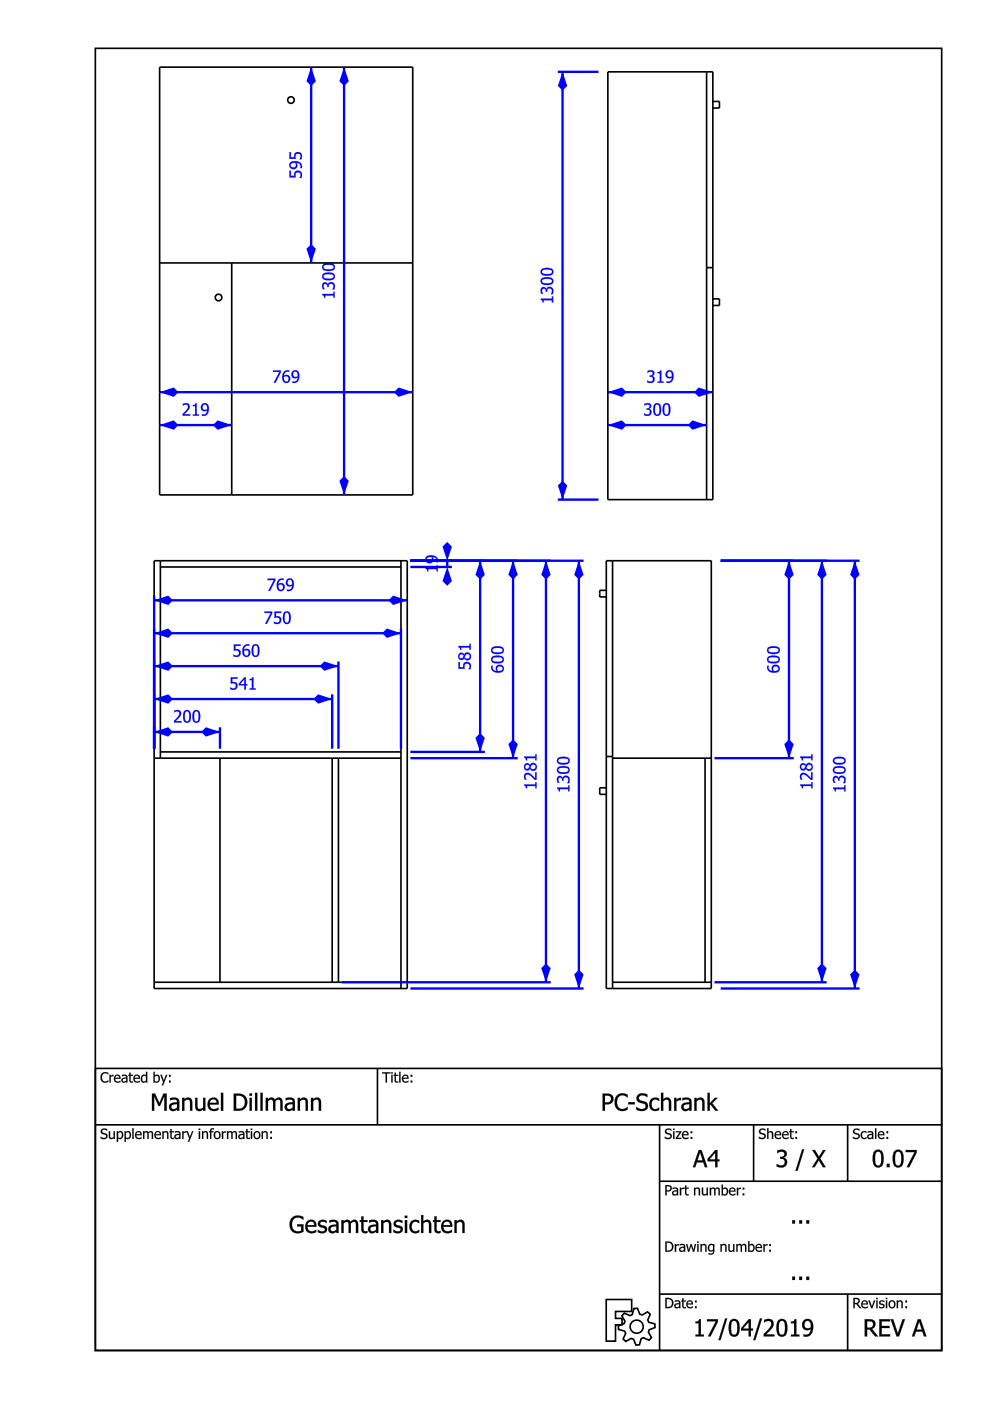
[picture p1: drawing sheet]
<svg xmlns="http://www.w3.org/2000/svg" width="210mm" height="297mm" viewBox="0 0 210 297" stroke-linecap="round" stroke-linejoin="round" font-family="sans-serif">
<g fill="none" stroke="#000" stroke-width=".35">
<path d="M20.2 10.2h179.5v276.1h-179.5zM33.8 14.2h53.7v90.7h-53.7zM128.9 15.2h22.2v90.7h-22.2zM149.8 15.2v90.7M151.1 21.5h1.4v1.4h-1.4M33.8 55.7h53.7M49.1 55.7v49.2M149.8 56.7h1.3M151.1 63.4h1.4v1.4h-1.4M32.7 118.9h53.6v90.7h-53.6zM34 118.9v41.8M85 118.9v90.7"/>
<path d="M128.6 118.9h22.2v90.7h-22.2zM129.9 118.9v90.7M34 120.2h51M128.6 125.2h-1.4v1.4h1.4M34 159.4h51M32.7 160.7h52.3M46.6 160.7v47.6M70.4 160.7v47.6M71.8 160.7v47.6M128.6 167h-1.4v1.4h1.4M128.6 160.4h1.3M129.9 160.7h20.9"/>
<path d="M149.5 160.7v47.6M32.7 208.3h52.3M129.9 208.3h20.9M20.2 226.5h179.5v59.8h-179.5zM20.2 238.5h179.5M80 226.5v12M139.8 238.5v47.8M159.8 238.5v11.9M179.7 238.5v11.9M139.8 250.4h59.9M128.5 275.5h5.4v2.6h-3.4v1.4h1.4v1.4h-1.4v3.4h-2zM132.4 278.4l1.2 .5 .5-.2 .3-1.3h.8l.4 1.2 .6 .2 1.1-.7 .6 .6-.6 1.2 .3 .5 1.2 .3 .1 .8-1.3 .4-.1 .5 .6 1.2-.5 .6-1.2-.6-.5 .3-.3 1.2-.8 .1-.5-1.3-.5-.1-1.1 .6-.6-.5 .5-1.2-.2-.5-1.3-.3v-.8l1.2-.5 .2-.5-.6-1.1z"/>
<path d="M139.8 274.4h59.9M179.7 274.4v11.9"/>
<circle cx="61.7" cy="21.2" r=".7"/>
<circle cx="46.3" cy="63.1" r=".7"/>
<circle cx="135" cy="281.3" r="1.39"/>
</g>
<g fill="#000">
<path d="M21.6 227.6l.3-.2 .6-.1 .5 .2v.3a.81 .81 0 0 0-1.1-.1 .81 .81 0 0 0-.2 1.1 .76 .76 0 0 0 1.3 .2v.4a1.11 1.11 0 0 1-1.5-.2 1.11 1.11 0 0 1 0-1.4zM23.2 227.9h.3v.2l.6-.2v.3l-.6 .2v1.1h-.3zM24.4 228.1a.7 .7 0 0 1 .8-.2 .7 .7 0 0 1 .4 .8h-1.2a.64 .64 0 0 0 .4 .6 .64 .64 0 0 0 .7-.2v.3a.9 .9 0 0 1-1.1-.2 .9 .9 0 0 1 0-1.1zM24.6 228.2l-.2 .3h.9l-.2-.4zM26.1 228.8a.36 .36 0 0 0 .2 .5 .36 .36 0 0 0 .5-.2v-.4zM25.9 227.9h.2a.64 .64 0 0 1 .9 .5v1.1h-.2v-.2a.56 .56 0 0 1-1 0 .56 .56 0 0 1 .5-.8l.5-.1-.1-.2h-.8zM27.4 227.4h.3v.5h.5v.2h-.5v1.1l.5 .1a.38 .38 0 0 1-.4 .3 .38 .38 0 0 1-.4-.3v-1.2h-.2v-.2h.2zM28.5 228.1a.7 .7 0 0 1 .8-.2 .7 .7 0 0 1 .4 .8h-1.2a.64 .64 0 0 0 .5 .6 .64 .64 0 0 0 .6-.2v.3a.9 .9 0 0 1-1.1-.2 .9 .9 0 0 1 0-1.1zM28.7 228.2l-.2 .3h.9l-.2-.4zM30.1 228.1a.68 .68 0 0 1 .8-.1v-.8h.3v2.3h-.3v-.2a.69 .69 0 0 1-.9 .1 .69 .69 0 0 1-.1-.9zM30.3 228.2a.56 .56 0 0 0-.2 .8 .56 .56 0 0 0 .7 .2l.1-1-.3-.1zM32.8 228.3v.9a.59 .59 0 0 0 .9-.3 .59 .59 0 0 0-.6-.8zM32.5 227.2h.3v.9a.69 .69 0 0 1 .9-.1 .69 .69 0 0 1 .2 .9 .68 .68 0 0 1-1.1 .5l-.3 .1zM34 227.9h.3l.4 1.2 .5-1.2h.3l-.9 2.2h-.3l.3-.7zM35.8 227.9h.4v.4h-.4zM35.8 229.1h.4v.4h-.4z"/>
<path d="M21.6 227.6a1.15 1.15 0 0 1 1.4-.1v.4l-.7-.3-.5 .2a.85 .85 0 0 0-.2 1 .85 .85 0 0 0 1 .4l.4-.2v.4l-.3 .1a1.1 1.1 0 0 1-1.3-.4 1.1 1.1 0 0 1 .1-1.3zM21.6 227.6a1.1 1.1 0 0 0-.2 1.5 1.1 1.1 0 0 0 1.5 .3l.1-.4-.3 .2a.73 .73 0 0 1-.9-.1 .86 .86 0 0 1-.2-1.1 .86 .86 0 0 1 1.1-.4l.3 .2v-.3l-.3-.1-.6-.1zM23.2 227.9h.3v.2l.6-.2v.3l-.6 .2v1.1h-.3zM23.2 227.9v1.6h.3v-1.1l.6-.2v-.3l-.6 .3v-.3zM24.3 228.1a.71 .71 0 0 1 .9-.2 .71 .71 0 0 1 .4 .8h-1.2a.66 .66 0 0 0 1.1 .4v.3a.91 .91 0 0 1-1.1-.1 .91 .91 0 0 1-.1-1.2zM24.4 228.1a.85 .85 0 0 0-.2 1.1 .85 .85 0 0 0 1.1 .3l.2-.1v-.3l-.2 .2a.56 .56 0 0 1-.6 0 .56 .56 0 0 1-.3-.6h1.1a.68 .68 0 0 0-.3-.8 .68 .68 0 0 0-.8 .2zM24.6 228.2l-.2 .3h.9l-.2-.4zM24.5 228.2l.6-.1 .2 .4h-.9zM26.1 228.8a.35 .35 0 0 0 .2 .5 .35 .35 0 0 0 .4-.2l.1-.4zM26.1 228.8l.7-.2v.5a.38 .38 0 0 1-.5 .2 .38 .38 0 0 1-.2-.5zM25.8 227.9h.3a.66 .66 0 0 1 .9 .5v1.1h-.3l.1-.2-.2 .2a.53 .53 0 0 1-.8-.2 .53 .53 0 0 1 .2-.7l.7-.2a.5 .5 0 0 0-.3-.3 .5 .5 0 0 0-.5 .1zM25.9 227.9v.3l.7-.1 .2 .4a.68 .68 0 0 0-.8 .1 .68 .68 0 0 0-.2 .7l.1 .1a.69 .69 0 0 0 .9-.1v.2h.2l-.1-1.4-.4-.2zM27.4 227.4h.3v.5h.5v.2h-.5v.8a.33 .33 0 0 0 .1 .3 .33 .33 0 0 0 .4 0v.3a.56 .56 0 0 1-.8-.5v-.9h-.2v-.2h.2zM27.4 227.4v.5h-.2v.2h.2v.9a.53 .53 0 0 0 .8 .5v-.2h-.3l-.2-.2v-1h.5v-.2h-.5v-.5zM28.5 228.1a.71 .71 0 0 1 .9-.2 .71 .71 0 0 1 .3 .8h-1.2a.66 .66 0 0 0 1.1 .4l.1 .3a.91 .91 0 0 1-1.2-.1 .91 .91 0 0 1 0-1.2zM28.5 228.1a.85 .85 0 0 0-.1 1.1 .85 .85 0 0 0 1 .3l.2-.1v-.3l-.2 .2a.56 .56 0 0 1-.6 0 .56 .56 0 0 1-.3-.6h1.2a.68 .68 0 0 0-.4-.8 .68 .68 0 0 0-.8 .2zM28.7 228.2l-.2 .3h.9l-.2-.4zM28.7 228.2l.5-.1 .2 .4h-.9zM30.1 228.1a.67 .67 0 0 1 .8-.1v-.8h.3v2.3h-.3v-.2l-.6 .3-.3-.2a1.19 1.19 0 0 1 .1-1.3zM30.1 228.1a.81 .81 0 0 0-.3 .9 .81 .81 0 0 0 .9 .5l.3-.2-.1 .2h.3v-2.3h-.3v.8a.67 .67 0 0 0-.8 .1zM30.3 228.3a.55 .55 0 0 0-.1 .7 .55 .55 0 0 0 .6 .2l.1-1-.3-.1zM30.2 228.2l.4-.1 .4 .1v.9a.51 .51 0 0 1-.7 .1 .51 .51 0 0 1-.2-.7zM32.8 228.3v.9a.57 .57 0 0 0 .8-.3 .57 .57 0 0 0-.5-.8zM32.8 228.3a.51 .51 0 0 1 .7-.1 .51 .51 0 0 1 .1 .7 .52 .52 0 0 1-.8 .3zM32.5 227.2h.3v.9a.65 .65 0 0 1 .8-.2 .65 .65 0 0 1 .3 .8 .72 .72 0 0 1-.3 .7 .72 .72 0 0 1-.8 0l-.3 .1zM32.5 227.2v2.3l.3-.1a.75 .75 0 0 0 .9-.1 .75 .75 0 0 0 .2-.9 .6 .6 0 0 0-.4-.5 .6 .6 0 0 0-.7 .2v-.9zM34 227.9h.3l.4 1.2 .5-1.2h.3l-.9 2.2h-.3l.3-.7zM34 227.9l.6 1.5-.3 .7h.3l.9-2.2h-.3l-.5 1.2-.4-1.2zM35.8 227.9h.4v.4h-.4zM35.8 227.9v.4h.4v-.4zM35.8 229.1h.4v.4h-.4zM35.8 229.1v.4h.4v-.4z"/>
<path d="M32.2 231.9h.7l.9 2 .9-2h.6v3.6h-.5v-3.1l-.9 2.1h-.3l-.9-2.1v3.1h-.5zM36.4 234.4a.57 .57 0 0 0 .2 .8 .57 .57 0 0 0 .8-.2l.1-.2v-.7zM36.1 232.8l.6-.1a.97 .97 0 0 1 1.3 .9v1.9h-.5v-.3a.93 .93 0 0 1-1.6-.1 .93 .93 0 0 1 1-1.3l.6-.1a.71 .71 0 0 0-.4-.6 .71 .71 0 0 0-.7 .1l-.3 .1zM38.6 232.8h.5v.3a.93 .93 0 0 1 1.1-.3 .93 .93 0 0 1 .6 .9v1.8h-.5v-1.6a.66 .66 0 0 0-.4-.8 .66 .66 0 0 0-.8 .4v2h-.5zM41.4 232.8h.4v1.5a.66 .66 0 0 0 .4 .9 .66 .66 0 0 0 .9-.4v-2h.4v2.7h-.4v-.3a.92 .92 0 0 1-1.1 .3 .92 .92 0 0 1-.6-1zM44.4 233.1a1.16 1.16 0 0 1 1.4-.3 1.16 1.16 0 0 1 .6 1.4h-1.9a1.07 1.07 0 0 0 .7 .9 1.07 1.07 0 0 0 1.1-.3v.5a1.49 1.49 0 0 1-2-.2 1.49 1.49 0 0 1 .1-2zM44.7 233.3l-.2 .5h1.4a.69 .69 0 0 0-.4-.7 .69 .69 0 0 0-.8 .2zM46.9 231.7h.4v3.8h-.4zM49.6 231.9h.8a1.82 1.82 0 0 1 2 1.8 1.82 1.82 0 0 1-2 1.8h-.8zM50.1 232.3v2.8a1.46 1.46 0 0 0 1.8-1.4 1.46 1.46 0 0 0-1.8-1.4zM52.9 232.8h.5v2.7h-.5zM52.9 231.8h.5v.5h-.5zM54.1 231.7h.4v3.8h-.4zM55.2 231.7h.5v3.8h-.5zM56.4 232.8h.4v.3a.84 .84 0 0 1 1.5 .1 .87 .87 0 0 1 1-.5 .87 .87 0 0 1 .6 1v1.8h-.5v-1.6a.57 .57 0 0 0-.4-.8 .57 .57 0 0 0-.6 .6v1.8h-.5v-1.6a.59 .59 0 0 0-.3-.8 .59 .59 0 0 0-.8 .4v2h-.4zM61 234.4a.57 .57 0 0 0 .1 .8 .57 .57 0 0 0 .8-.2l.2-.2v-.7zM60.6 232.8l.7-.1a.97 .97 0 0 1 1.2 .9v1.9h-.4v-.3a.93 .93 0 0 1-1.7-.1 .93 .93 0 0 1 1-1.3l.7-.1a.71 .71 0 0 0-.5-.6 .71 .71 0 0 0-.7 .1l-.3 .1zM63.1 232.8h.5v.3a.93 .93 0 0 1 1.1-.3 .93 .93 0 0 1 .6 .9v1.8h-.5v-1.6a.66 .66 0 0 0-.4-.8 .66 .66 0 0 0-.8 .4v2h-.5zM65.9 232.8h.5v.3a.93 .93 0 0 1 1.1-.3 .93 .93 0 0 1 .6 .9v1.8h-.5v-1.6a.66 .66 0 0 0-.4-.8 .66 .66 0 0 0-.8 .4v2h-.5z"/>
<path d="M32.2 231.8h.7l.9 2.1 .8-2.1h.8v3.7h-.6v-3.1l-.9 2.1h-.3l-.9-2.1v3.1h-.5zM32.2 231.9v3.6h.5v-3.2l.9 2.2h.3l1-2.2-.1 3.2h.5v-3.6h-.6l-.9 2.1-.9-2.1zM36.4 234.4a.54 .54 0 0 0 .2 .8 .54 .54 0 0 0 .8-.3l.1-.1v-.7l-.8 .1zM36.4 234.3l1.2-.3v.8a.72 .72 0 0 1-.7 .4 .72 .72 0 0 1-.6-.5zM36 232.8l.7-.1a1 1 0 0 1 1.3 .9v1.9h-.5v-.3l-.3 .2a.89 .89 0 0 1-1.3-.2 .89 .89 0 0 1 .4-1.3l1.2-.2v-.2a1.14 1.14 0 0 0-1.5-.2zM36.1 232.8v.5l.6-.2 .7 .1 .2 .5h-.3a1.08 1.08 0 0 0-1.4 1.3l.2 .3a1.14 1.14 0 0 0 1.5-.1l-.1 .3h.5v-1.9l-.2-.5-.6-.3zM38.6 232.8h.5v.3a.94 .94 0 0 1 1.1-.4 .94 .94 0 0 1 .6 1v1.8h-.5l-.1-2.2a.73 .73 0 0 0-1.1 .2v2h-.5zM38.6 232.8v2.7h.5v-2a.68 .68 0 0 1 .8-.4 .68 .68 0 0 1 .4 .8v1.6h.5l-.1-1.8a.92 .92 0 0 0-.6-.9 .92 .92 0 0 0-1 .3v-.3zM41.4 232.8h.5v2.1a.72 .72 0 0 0 1.2-.1l-.1-2h.6v2.7h-.6l.1-.3a.94 .94 0 0 1-1.1 .3 .94 .94 0 0 1-.6-1zM41.4 232.8v1.7a.91 .91 0 0 0 .6 1 .91 .91 0 0 0 1.1-.4v.4h.4v-2.7h-.4v2a.68 .68 0 0 1-.9 .4 .68 .68 0 0 1-.4-.9v-1.5zM44.3 233.1a1.18 1.18 0 0 1 1.5-.3 1.18 1.18 0 0 1 .6 1.4h-1.9a1.05 1.05 0 0 0 .7 .9 1.05 1.05 0 0 0 1.1-.3v.5a1.64 1.64 0 0 1-2.2-.5l-.1-1zM44.4 233.1a1.42 1.42 0 0 0-.2 1.8 1.42 1.42 0 0 0 1.7 .6l.4-.2v-.5l-.4 .2a.93 .93 0 0 1-1 .1 .93 .93 0 0 1-.4-.9h1.8a1.14 1.14 0 0 0-.5-1.4 1.14 1.14 0 0 0-1.4 .3zM44.7 233.3l-.2 .5h1.4a.67 .67 0 0 0-.4-.7 .67 .67 0 0 0-.8 .2zM44.7 233.3a.79 .79 0 0 1 1.1 0l.1 .6h-1.4zM46.8 231.7h.5v3.8h-.5zM46.9 231.7v3.8h.4v-3.8zM49.5 231.8h.9a1.85 1.85 0 0 1 2.1 1.9 1.85 1.85 0 0 1-2.1 1.8h-.9zM49.6 231.9v3.6l1.3-.1 .8-.2a1.98 1.98 0 0 0 0-3l-.7-.3zM50.1 232.3v2.8a1.44 1.44 0 0 0 1.8-1.4 1.44 1.44 0 0 0-1.8-1.4zM50 232.3l1.4 .2a1.58 1.58 0 0 1 0 2.4l-.4 .2h-1zM52.9 232.8h.5v2.7h-.5zM52.9 232.8v2.7h.5v-2.7zM52.9 231.8h.5v.5h-.5zM52.9 231.8v.5h.5v-.5zM54.1 231.7h.5v3.8h-.5zM54.1 231.7v3.8h.4v-3.8zM55.2 231.7h.5v3.8h-.5zM55.2 231.7v3.8h.5v-3.8zM56.3 232.8h.5v.3a.84 .84 0 0 1 1.5 .1 .92 .92 0 0 1 1.4-.3l.2 .6v2h-.5v-2.2a.58 .58 0 0 0-1 .2v2h-.5l-.1-2.2a.57 .57 0 0 0-1 .2v2h-.5zM56.4 232.8v2.7h.4v-2a.69 .69 0 0 1 1.1-.2v2.2h.5l-.1-2a.7 .7 0 0 1 1.1-.2v2.2h.5v-1.8a.85 .85 0 0 0-.6-1 .85 .85 0 0 0-1 .5 .83 .83 0 0 0-.7-.5 .83 .83 0 0 0-.8 .4v-.3zM61 234.4a.54 .54 0 0 0 .1 .8 .54 .54 0 0 0 .8-.3l.2-.1v-.7l-.8 .1zM60.9 234.3l1.2-.3v.8a.72 .72 0 0 1-.7 .4 .72 .72 0 0 1-.6-.5zM60.6 232.8l.7-.1a1 1 0 0 1 1.2 .9v1.9h-.5l.1-.3-.4 .2a.89 .89 0 0 1-1.3-.2 .89 .89 0 0 1 .5-1.3l1.2-.2-.1-.2a1.14 1.14 0 0 0-1.4-.2zM60.6 232.8v.5l.6-.2 .7 .1 .2 .5h-.3a1.08 1.08 0 0 0-1.4 1.3l.2 .3a1.14 1.14 0 0 0 1.5-.1v.3h.4v-1.9l-.2-.5-.6-.3zM63.1 232.8h.5v.3a.94 .94 0 0 1 1.1-.4 .94 .94 0 0 1 .6 1v1.8h-.5l-.1-2.2a.73 .73 0 0 0-1.1 .2v2h-.5zM63.1 232.8v2.7h.5v-2a.68 .68 0 0 1 .8-.4 .68 .68 0 0 1 .4 .8v1.6h.5v-1.8a.92 .92 0 0 0-.7-.9 .92 .92 0 0 0-1 .3v-.3zM65.9 232.8h.5v.3a.94 .94 0 0 1 1.1-.4 .94 .94 0 0 1 .6 1v1.8h-.5l-.1-2.2a.73 .73 0 0 0-1.1 .2v2h-.5zM65.9 232.8v2.7h.5v-2a.68 .68 0 0 1 .8-.4 .68 .68 0 0 1 .4 .8v1.6h.5l-.1-1.8a.92 .92 0 0 0-.6-.9 .92 .92 0 0 0-1 .3v-.3z"/>
<path d="M81 227.3h1.8v.3h-.8l.1 1.9h-.4l.1-1.9h-.8zM81 227.3v.3h.8v1.9h.2v-1.9h.8v-.3zM83 227.9h.3v1.6h-.3zM83 227.9v1.6h.2v-1.6zM82.9 227.3h.4v.3h-.4zM82.9 227.3v.3h.4v-.3zM83.7 227.4h.3l-.1 .5h.6v.2h-.6l.1 .8a.33 .33 0 0 0 .1 .3 .33 .33 0 0 0 .4 0v.3a.56 .56 0 0 1-.8-.5v-.9h-.2v-.2h.2zM83.7 227.4v.5h-.2v.2h.2v.9a.53 .53 0 0 0 .7 .5v-.2h-.3l-.2-.2v-1h.5v-.2h-.5v-.5zM84.6 227.2h.3v2.3h-.3zM84.6 227.2v2.3h.3v-2.3zM85.4 228.1a.71 .71 0 0 1 .9-.2 .71 .71 0 0 1 .3 .8h-1.1a.66 .66 0 0 0 1.1 .4v.3a.91 .91 0 0 1-1.2-.1 .91 .91 0 0 1 0-1.2zM85.4 228.1a.85 .85 0 0 0-.1 1.1 .85 .85 0 0 0 1 .3l.3-.1v-.3l-.2 .2a.56 .56 0 0 1-.6 0 .56 .56 0 0 1-.3-.6h1.1a.68 .68 0 0 0-.3-.8 .68 .68 0 0 0-.9 .2zM85.6 228.2l-.1 .3h.9l-.3-.4zM85.6 228.2l.5-.1 .3 .4h-.9zM87.1 227.9h.3v.4h-.3zM87.1 227.9v.4h.3v-.4zM87.1 229.1h.3v.4h-.3zM87.1 229.1v.4h.3v-.4z"/>
<path d="M81 227.3h1.8v.3h-.8v1.9h-.2v-1.9h-.8zM83 227.9h.2v1.6h-.2zM82.9 227.3h.4v.3h-.4zM83.7 227.4h.2v.5h.5v.2h-.5l.1 1.1 .4 .1a.38 .38 0 0 1-.3 .3 .38 .38 0 0 1-.4-.3v-1.2h-.2v-.2h.2zM84.6 227.2h.3v2.3h-.3zM85.4 228.1a.7 .7 0 0 1 .9-.2 .7 .7 0 0 1 .3 .8h-1.1a.64 .64 0 0 0 .4 .6 .64 .64 0 0 0 .7-.2v.3a.9 .9 0 0 1-1.2-.2 .9 .9 0 0 1 0-1.1zM85.6 228.2l-.1 .3h.9l-.3-.4zM87.1 227.9h.3v.4h-.3zM87.1 229.1h.3v.4h-.3z"/>
<path d="M127.8 231.9h.9a1.16 1.16 0 0 1 1.4 1.1 1.16 1.16 0 0 1-1.4 1.1h-.4v1.4h-.5zM128.3 232.3v1.4a.9 .9 0 0 0 1.2-.9 .97 .97 0 0 0-1.2-.5zM130.8 232.3a1.89 1.89 0 0 1 2.3-.2v.6a1.29 1.29 0 0 0-1.7-.3 1.29 1.29 0 0 0-.6 1.5 1.25 1.25 0 0 0 .9 1.2 1.25 1.25 0 0 0 1.4-.4v.6a1.78 1.78 0 0 1-2.2-.1 1.78 1.78 0 0 1-.5-2.1zM133.2 233.7h1.4v.4h-1.4zM135.3 232.1a1.98 1.98 0 0 1 1.9-.1v.6a1.04 1.04 0 0 0-1.7 .2 1.23 1.23 0 0 0 1.2 .7 1.08 1.08 0 0 1 .6 1.5 1.08 1.08 0 0 1-1.4 .6l-1-.3 .1-.6a1.25 1.25 0 0 0 1.9 0 .86 .86 0 0 0-1.1-.9 .97 .97 0 0 1-.8-.7 .97 .97 0 0 1 .3-1zM138 233.1a1.42 1.42 0 0 1 1.7-.2v.5a.98 .98 0 0 0-1.3-.1 .98 .98 0 0 0-.2 1.4 .91 .91 0 0 0 1.5 .1v.5a1.4 1.4 0 0 1-1.7-.1 1.4 1.4 0 0 1-.2-1.8zM140.2 231.7h.4v1.4a.93 .93 0 0 1 1.1-.3 .93 .93 0 0 1 .6 .9v1.8h-.5v-1.6a.66 .66 0 0 0-.3-.8 .66 .66 0 0 0-.9 .4v2h-.4zM142.9 232.8h.5v.4l.4-.3 .6-.1v.5h-.5l-.5 .3v1.9h-.5zM145 234.4a.57 .57 0 0 0 .2 .8 .57 .57 0 0 0 .8-.2l.2-.2v-.7zM144.7 232.8l.6-.1a.97 .97 0 0 1 1.3 .9v1.9h-.4v-.3a.93 .93 0 0 1-1.7-.1 .93 .93 0 0 1 1-1.3l.7-.1a.71 .71 0 0 0-.5-.6 .71 .71 0 0 0-.7 .1l-.3 .1zM147.2 232.8h.5v.3a.93 .93 0 0 1 1.1-.3 .93 .93 0 0 1 .6 .9v1.8h-.5v-1.6a.66 .66 0 0 0-.4-.8 .66 .66 0 0 0-.8 .4v2h-.5zM150 231.7h.5v2.2l1.1-1.1h.5l-1.1 1.1 1.3 1.6h-.6l-1-1.3-.2 .2v1.1h-.5z"/>
<path d="M127.8 231.8l1.3 .1 .5 .2a1.06 1.06 0 0 1 .3 1.5 1.55 1.55 0 0 1-1.6 .5v1.4h-.5zM127.8 231.9v3.6h.5l-.1-1.4a1.96 1.96 0 0 0 1.5-.3 1.12 1.12 0 0 0 .2-1.4 1.12 1.12 0 0 0-1.2-.5zM128.3 232.3v1.4l1-.2a.78 .78 0 0 0 0-1.1zM128.2 232.3a.93 .93 0 0 1 1.4 .8 1.01 1.01 0 0 1-1.4 .6zM130.7 232.3a1.91 1.91 0 0 1 2.4-.2v.6l-.5-.3a1.19 1.19 0 0 0-1.5 .2 1.71 1.71 0 0 0 .6 2.5l.9-.1 .5-.3v.6l-.5 .2a1.69 1.69 0 0 1-1.8-.3 1.69 1.69 0 0 1-.5-1.8zM130.8 232.3a2 2 0 0 0 .9 3.2l1.4-.2v-.6l-.3 .2a1.24 1.24 0 0 1-1.7-.1 1.58 1.58 0 0 1 .8-2.6l.6 .1 .6 .4v-.6l-.7-.2a1.72 1.72 0 0 0-1.6 .4zM133.2 233.7h1.4v.5h-1.4zM133.2 233.7v.4h1.4v-.4zM135.3 232.1a1.98 1.98 0 0 1 2-.1l-.1 .6a1.01 1.01 0 0 0-1.7 .2l.1 .3 .3 .2a1.31 1.31 0 0 1 1.5 1.4 1.58 1.58 0 0 1-2.5 .6l.1-.6a1.24 1.24 0 0 0 1.8 0 .96 .96 0 0 0-1-.9 1 1 0 0 1-.8-.7 1 1 0 0 1 .3-1zM135.3 232.1a1.02 1.02 0 0 0-.1 1.4l1.2 .5a.62 .62 0 0 1 .5 .8 .62 .62 0 0 1-.8 .4l-.6-.2-.6-.3v.6l.6 .2a1.74 1.74 0 0 0 1.6-.3 .99 .99 0 0 0-.4-1.6 1.25 1.25 0 0 1-1.3-.8 1.03 1.03 0 0 1 1.8-.2v-.5a2.01 2.01 0 0 0-1.9 0zM138 233.1a1.44 1.44 0 0 1 1.8-.2v.6a.97 .97 0 0 0-1.4-.1 .97 .97 0 0 0 0 1.4 .97 .97 0 0 0 1.4 0v.6l-.4 .1a1.36 1.36 0 0 1-1.5-.4 1.36 1.36 0 0 1-.2-1.6zM138 233.1a1.4 1.4 0 0 0-.2 1.7 1.4 1.4 0 0 0 1.5 .7l.4-.2v-.5a.99 .99 0 0 1-1.6-.4 .99 .99 0 0 1 1.2-1.2l.4 .2v-.5a1.39 1.39 0 0 0-1.7 .2zM140.1 231.7h.5v1.4a.94 .94 0 0 1 1.1-.4 .94 .94 0 0 1 .6 1v1.8h-.5l-.1-2.2a.73 .73 0 0 0-1.1 .2v2h-.5zM140.2 231.7v3.8h.4v-2a.68 .68 0 0 1 .9-.4 .68 .68 0 0 1 .4 .8l-.1 1.6h.5v-1.8a.92 .92 0 0 0-.6-.9 .92 .92 0 0 0-1.1 .3v-1.4zM142.9 232.8h.5v.4l.4-.4h.6v.5h-.5l-.5 .3v1.9h-.5zM142.9 232.8v2.7h.5v-1.9l.5-.4 .5 .1v-.5l-.6 .1-.4 .3v-.4zM145.1 234.4a.54 .54 0 0 0 .1 .8 .54 .54 0 0 0 .8-.3l.2-.1v-.7l-.9 .1zM145 234.3l1.2-.3v.8a.72 .72 0 0 1-.7 .4 .72 .72 0 0 1-.6-.5zM144.6 232.8l.7-.1a1 1 0 0 1 1.3 .9v1.9h-.5l.1-.3-.4 .2a.89 .89 0 0 1-1.3-.2 .89 .89 0 0 1 .4-1.3l1.3-.2-.1-.2a1.14 1.14 0 0 0-1.5-.2zM144.7 232.8v.5l.6-.2 .7 .1 .2 .5h-.3a1.08 1.08 0 0 0-1.4 1.3l.2 .3a1.14 1.14 0 0 0 1.5-.1v.3h.4v-1.9l-.2-.5-.6-.3zM147.2 232.8h.5v.3a.94 .94 0 0 1 1.1-.4 .94 .94 0 0 1 .6 1v1.8h-.5l-.1-2.2a.73 .73 0 0 0-1.1 .2v2h-.5zM147.2 232.8v2.7h.5v-2a.68 .68 0 0 1 .8-.4 .68 .68 0 0 1 .4 .8v1.6h.5l-.1-1.8a.92 .92 0 0 0-.6-.9 .92 .92 0 0 0-1 .3v-.3zM150 231.7h.5v2.2l1-1.1h.7l-1.2 1.1 1.3 1.6h-.6l-1-1.3-.2 .2v1.1h-.5zM150 231.7v3.8h.5v-1.2l.2-.2 1 1.4h.6l-1.3-1.6 1.1-1.1h-.5l-1.1 1.2v-2.3z"/>
<path d="M21.6 239.4l.8-.1 .3 .1v.3a.59 .59 0 0 0-.6-.2 .59 .59 0 0 0-.4 .5l.2 .2a.72 .72 0 0 1 .9 .9 .72 .72 0 0 1-1.2 .4l-.3-.2v-.3a.64 .64 0 0 0 .7 .3 .64 .64 0 0 0 .5-.5l-.8-.4a.58 .58 0 0 1-.1-1zM23.1 239.8h.3v1.1a.38 .38 0 0 0 .2 .4 .38 .38 0 0 0 .5-.2v-1.3h.3v1.7h-.3v-.2a.55 .55 0 0 1-.7 .2 .55 .55 0 0 1-.3-.6zM24.8 239.8h.2v.2a.69 .69 0 0 1 1 0 .69 .69 0 0 1 .1 .9 .69 .69 0 0 1-1.1 .5v.7h-.2zM25 240.2v1a.58 .58 0 0 0 .9-.4 .58 .58 0 0 0-.5-.7zM26.4 239.8h.3v.2a.69 .69 0 0 1 .9 0 .69 .69 0 0 1 .2 .9 .69 .69 0 0 1-1.1 .5v.7h-.3zM26.7 240.2v1a.58 .58 0 0 0 .8-.4 .58 .58 0 0 0-.5-.7zM28.1 239.2h.2v2.3h-.2zM28.8 240a.7 .7 0 0 1 .9-.1 .7 .7 0 0 1 .3 .8h-1.1a.64 .64 0 0 0 .4 .5 .64 .64 0 0 0 .7-.1v.3a.9 .9 0 0 1-1.2-.2 .9 .9 0 0 1 0-1.2zM29 240.2l-.1 .3h.9l-.2-.4zM30.3 239.8h.3v.2a.5 .5 0 0 1 .9 .1 .52 .52 0 0 1 .6-.3 .52 .52 0 0 1 .4 .6v1.1h-.3v-1a.34 .34 0 0 0-.3-.4 .34 .34 0 0 0-.4 .3v1.1h-.2v-1.1a.34 .34 0 0 0-.3-.4 .34 .34 0 0 0-.4 .3v1.2h-.3zM32.9 240a.7 .7 0 0 1 .9-.1 .7 .7 0 0 1 .3 .8h-1.1a.64 .64 0 0 0 .4 .5 .64 .64 0 0 0 .7-.1v.3a.9 .9 0 0 1-1.2-.2 .9 .9 0 0 1 0-1.2zM33.1 240.2l-.1 .3h.9l-.2-.4zM34.4 239.8h.3v.2a.56 .56 0 0 1 .7-.2 .56 .56 0 0 1 .3 .6v1.1h-.3v-1.1a.38 .38 0 0 0-.3-.4 .38 .38 0 0 0-.4 .3v1.2h-.3zM36.1 239.4h.3v.4h.5v.3h-.5v1.1h.5a.38 .38 0 0 1-.4 .3 .38 .38 0 0 1-.4-.3v-1.1h-.2v-.3h.2zM37.3 240.8a.36 .36 0 0 0 .2 .5 .36 .36 0 0 0 .5-.2v-.5zM37.1 239.9l.2-.1a.64 .64 0 0 1 1 .6v1.1h-.3v-.2a.56 .56 0 0 1-1-.1 .56 .56 0 0 1 .6-.8h.4l-.1-.3-.8 .1zM38.6 239.8h.3v.3l.6-.2v.2l-.6 .2v1.2h-.3zM39.5 239.8h.3l.5 1.3 .4-1.3h.3l-.9 2.3h-.3l.3-.7zM42.1 239.8h.3v1.7h-.3zM42.1 239.3h.3v.3h-.3zM42.8 239.8h.3v.2a.56 .56 0 0 1 .7-.2 .56 .56 0 0 1 .3 .6v1.1h-.3v-1.1a.38 .38 0 0 0-.3-.4 .38 .38 0 0 0-.4 .3v1.2h-.3zM44.7 239.3l.7-.1-.1 .3a.38 .38 0 0 0-.5 .3h.5v.3h-.5v1.4h-.3v-1.4h-.2v-.3h.2zM45.5 240a.79 .79 0 0 1 1.1 .1 .79 .79 0 0 1 0 1.1 .79 .79 0 0 1-1.1 .1l-.2-.6zM45.7 240.2a.58 .58 0 0 0-.1 .8 .58 .58 0 0 0 .8 .1 .58 .58 0 0 0 .1-.7 .58 .58 0 0 0-.8-.2zM47 239.8h.3v.3l.6-.2v.2l-.6 .2v1.2h-.3zM48.1 239.8h.3v.2a.5 .5 0 0 1 .9 .1 .52 .52 0 0 1 .6-.3 .52 .52 0 0 1 .3 .6v1.1h-.2v-1a.34 .34 0 0 0-.3-.4 .34 .34 0 0 0-.4 .3v1.1h-.3v-1.1a.34 .34 0 0 0-.2-.4 .34 .34 0 0 0-.4 .3v1.2h-.3zM50.9 240.8a.36 .36 0 0 0 .2 .5 .36 .36 0 0 0 .4-.2v-.5zM50.7 239.9l.2-.1a.64 .64 0 0 1 .9 .6v1.1h-.3v-.2a.56 .56 0 0 1-.9-.1 .56 .56 0 0 1 .5-.8h.4v-.3l-.8 .1zM52.2 239.4h.3v.4h.5v.3h-.5v1.1h.5a.38 .38 0 0 1-.4 .3 .38 .38 0 0 1-.4-.3v-1.1h-.2v-.3h.2zM53.2 239.8h.3v1.7h-.3zM53.2 239.3h.3v.3h-.3zM53.9 240a.79 .79 0 0 1 1.1 .1 .79 .79 0 0 1 0 1.1 .79 .79 0 0 1-1.1 .1l-.2-.6zM54.1 240.2a.58 .58 0 0 0-.1 .8 .58 .58 0 0 0 .8 .1 .58 .58 0 0 0 .1-.7 .58 .58 0 0 0-.8-.2zM55.5 239.8h.3v.2a.56 .56 0 0 1 .6-.2 .56 .56 0 0 1 .4 .6v1.1h-.3v-1.1a.38 .38 0 0 0-.3-.4 .38 .38 0 0 0-.4 .3v1.2h-.3zM57.3 239.8h.4v.5h-.4zM57.3 241.1h.4v.4h-.4z"/>
<path d="M21.5 239.4l.4-.1a.55 .55 0 0 1 .6-.1 .55 .55 0 0 1 .2 .6 .56 .56 0 0 0-.6-.3 .56 .56 0 0 0-.4 .5l.2 .2a.71 .71 0 0 1 .9 .7 .71 .71 0 0 1-1 .6l-.5-.1v-.4a.7 .7 0 0 0 1.2-.1l-.1-.3-.7-.1a.59 .59 0 0 1-.2-1.1zM21.6 239.5a.61 .61 0 0 0-.1 .8l.7 .3a.35 .35 0 0 1 .3 .3 .35 .35 0 0 1-.3 .4h-.4l-.5-.3v.3a1.23 1.23 0 0 0 1.3 0 .61 .61 0 0 0-.2-1h-.1a.46 .46 0 0 1-.7-.5 .46 .46 0 0 1 .8-.2l.3 .1v-.3l-.3-.1zM23.1 239.8h.3v1.3l.3 .1 .4-.1v-1.3h.3v1.7h-.3v-.2a.57 .57 0 0 1-.7 .2 .57 .57 0 0 1-.3-.6zM23.1 239.8v1.1a.55 .55 0 0 0 .3 .6 .55 .55 0 0 0 .7-.2v.2h.3v-1.7h-.3v1.3a.41 .41 0 0 1-.5 .2 .41 .41 0 0 1-.3-.5l.1-1zM24.7 239.8h.4l-.1 .2a.69 .69 0 0 1 1-.1 .69 .69 0 0 1 .1 1 .69 .69 0 0 1-1.1 .5l.1 .7h-.4zM24.8 239.8v2.3h.2v-.7a.75 .75 0 0 0 .9-.1 .75 .75 0 0 0 .2-.9 .6 .6 0 0 0-.4-.6 .6 .6 0 0 0-.7 .2v-.2zM25 240.2v1a.55 .55 0 0 0 .9-.4 .55 .55 0 0 0-.6-.7zM25 240.2a.51 .51 0 0 1 .7-.1 .51 .51 0 0 1 .2 .7 .52 .52 0 0 1-.9 .4zM26.4 239.8h.3v.2a.69 .69 0 0 1 .9-.1 .69 .69 0 0 1 .2 1 .69 .69 0 0 1-1.1 .5v.7h-.3zM26.4 239.8v2.3h.3v-.7a.75 .75 0 0 0 .9-.1 .75 .75 0 0 0 .1-.9 .6 .6 0 0 0-.4-.6 .6 .6 0 0 0-.6 .2v-.2zM26.7 240.2v1a.55 .55 0 0 0 .8-.4 .55 .55 0 0 0-.6-.7zM26.7 240.2a.51 .51 0 0 1 .7-.1 .51 .51 0 0 1 .1 .7 .52 .52 0 0 1-.8 .4zM28 239.2h.3v2.3h-.3zM28.1 239.2v2.3h.2v-2.3zM28.8 240a.71 .71 0 0 1 .9-.1 .71 .71 0 0 1 .3 .8h-1.1a.66 .66 0 0 0 1.1 .4v.3a.91 .91 0 0 1-1.2-.2 .91 .91 0 0 1 0-1.2zM28.8 240a.85 .85 0 0 0-.1 1.1 .85 .85 0 0 0 1.1 .4l.2-.1v-.3l-.2 .1a.56 .56 0 0 1-.6 0 .56 .56 0 0 1-.3-.5h1.1a.68 .68 0 0 0-.3-.8 .68 .68 0 0 0-.9 .1zM29 240.2l-.1 .3h.9l-.3-.4zM29 240.1l.6-.1 .2 .5h-.9zM30.3 239.8h.3v.2a.51 .51 0 0 1 .9 .1 .55 .55 0 0 1 .8-.2l.2 1.6h-.3l-.1-1.3-.2-.1-.4 .2v1.2h-.3v-1.2a.32 .32 0 0 0-.3-.2 .32 .32 0 0 0-.3 .2v1.2h-.3zM30.3 239.8v1.7h.3v-1.3a.39 .39 0 0 1 .6 0l.1 1.3h.2v-1.2a.39 .39 0 0 1 .6-.1l.1 1.3h.3l-.1-1.1a.51 .51 0 0 0-.3-.6 .51 .51 0 0 0-.6 .3 .5 .5 0 0 0-.5-.3 .5 .5 0 0 0-.4 .3v-.3zM32.9 240a.71 .71 0 0 1 .9-.1 .71 .71 0 0 1 .3 .8h-1.1a.66 .66 0 0 0 1.1 .4v.3a.91 .91 0 0 1-1.2-.2 .91 .91 0 0 1 0-1.2zM32.9 240a.85 .85 0 0 0-.1 1.1 .85 .85 0 0 0 1.1 .4l.2-.1v-.3l-.2 .1a.56 .56 0 0 1-.6 0 .56 .56 0 0 1-.3-.5h1.1a.68 .68 0 0 0-.3-.8 .68 .68 0 0 0-.9 .1zM33.1 240.2l-.1 .3h.9l-.3-.4zM33.1 240.1l.6-.1 .2 .5h-.9zM34.4 239.8h.3v.2a.56 .56 0 0 1 .7-.2 .56 .56 0 0 1 .3 .6v1.1h-.3v-1.3l-.3-.1-.4 .2v1.2h-.3zM34.4 239.8v1.7h.3v-1.2a.41 .41 0 0 1 .5-.3 .41 .41 0 0 1 .2 .5v1h.3v-1.1a.55 .55 0 0 0-.4-.6 .55 .55 0 0 0-.6 .3v-.3zM36.1 239.4h.3v.4h.5v.3h-.5v.7a.33 .33 0 0 0 .1 .4 .33 .33 0 0 0 .4 0v.3a.56 .56 0 0 1-.8-.5v-.9h-.2v-.3h.2zM36.1 239.4v.5l-.2-.1v.3h.2v.9a.53 .53 0 0 0 .8 .4v-.2l-.3 .1-.2-.2v-1h.5v-.3l-.5 .1v-.5zM37.3 240.8a.35 .35 0 0 0 .2 .5 .35 .35 0 0 0 .5-.2v-.5zM37.3 240.8l.7-.2v.5a.38 .38 0 0 1-.5 .2 .38 .38 0 0 1-.2-.5zM37.1 239.9l.2-.1a.66 .66 0 0 1 1 .6v1.1h-.3v-.2l-.2 .1a.53 .53 0 0 1-.8-.1 .53 .53 0 0 1 .3-.8l.7-.1a.5 .5 0 0 0-.4-.4 .5 .5 0 0 0-.5 .2zM37.1 239.9v.3l.7-.1 .2 .3a.68 .68 0 0 0-.8 .1 .68 .68 0 0 0-.1 .8v.1a.69 .69 0 0 0 .9-.1v.2h.3l-.1-1.5-.4-.2zM38.6 239.8h.3v.3l.6-.3v.4l-.6 .1v1.2h-.3zM38.6 239.8v1.7h.3v-1.2l.6-.2v-.2l-.6 .2v-.3zM39.5 239.8h.3l.5 1.3 .4-1.3h.3l-.9 2.3h-.3l.3-.7zM39.5 239.8l.6 1.6-.3 .7h.3l.9-2.3h-.3l-.4 1.3-.5-1.3zM42.1 239.8h.3v1.7h-.3zM42.1 239.8v1.7h.3v-1.7zM42.1 239.3h.4v.3h-.4zM42.1 239.3v.3h.3v-.3zM42.8 239.8h.3v.2a.56 .56 0 0 1 .7-.2 .56 .56 0 0 1 .3 .6v1.1h-.3v-1.3l-.3-.1-.4 .2v1.2h-.3zM42.8 239.8v1.7h.3v-1.2a.41 .41 0 0 1 .5-.3 .41 .41 0 0 1 .3 .5l-.1 1h.3v-1.1a.55 .55 0 0 0-.4-.6 .55 .55 0 0 0-.6 .3v-.3zM44.7 239.3l.7-.1-.1 .3a.36 .36 0 0 0-.5 .3h.5v.3h-.5v1.4h-.3v-1.4h-.2v-.3h.2zM44.7 239.4l-.2 .5-.2-.1v.3h.2v1.4h.3v-1.4h.5v-.3l-.5 .1a.35 .35 0 0 1 .1-.4 .35 .35 0 0 1 .4 0l.1-.3zM45.5 240a.8 .8 0 0 1 1.1 .1 .8 .8 0 0 1 0 1.1 .8 .8 0 0 1-1.1 .1l-.2-.6zM45.5 240a.8 .8 0 0 0 0 1.2 .8 .8 0 0 0 1.2-.1 .79 .79 0 0 0-.1-1 .79 .79 0 0 0-1.1-.1zM45.7 240.2a.56 .56 0 0 0-.1 .7 .56 .56 0 0 0 .8 .2 .56 .56 0 0 0 .1-.7 .56 .56 0 0 0-.8-.2zM45.7 240.2a.6 .6 0 0 1 .8 .2 .6 .6 0 0 1-.3 .9 .63 .63 0 0 1-.6-.4 .63 .63 0 0 1 .1-.7zM47 239.8h.3v.3l.6-.3v.4l-.6 .1v1.2h-.3zM47 239.8v1.7h.3v-1.2l.6-.2v-.2l-.6 .2v-.3zM48.1 239.8h.3v.2a.51 .51 0 0 1 .9 .1 .55 .55 0 0 1 .8-.2l.2 1.6h-.3l-.1-1.3-.2-.1-.4 .2v1.2h-.3v-1.2a.32 .32 0 0 0-.3-.2 .32 .32 0 0 0-.3 .2v1.2h-.3zM48.1 239.8v1.7h.3v-1.3a.39 .39 0 0 1 .6 0v1.3h.3v-1.2a.39 .39 0 0 1 .6-.1l.1 1.3h.2v-1.1a.51 .51 0 0 0-.3-.6 .51 .51 0 0 0-.6 .3 .5 .5 0 0 0-.5-.3 .5 .5 0 0 0-.4 .3v-.3zM50.9 240.8a.35 .35 0 0 0 .2 .5 .35 .35 0 0 0 .4-.2v-.5zM50.9 240.8l.7-.2v.5a.38 .38 0 0 1-.5 .2 .38 .38 0 0 1-.2-.5zM50.6 239.9l.3-.1a.66 .66 0 0 1 .9 .6v1.1h-.3v-.2l-.2 .1a.53 .53 0 0 1-.7-.1 .53 .53 0 0 1 .2-.8l.7-.1a.5 .5 0 0 0-.3-.4 .5 .5 0 0 0-.5 .2zM50.7 239.9v.3l.7-.1 .2 .3a.68 .68 0 0 0-.8 .1 .68 .68 0 0 0-.2 .8l.1 .1a.69 .69 0 0 0 .9-.1l-.1 .2h.3l-.1-1.5-.4-.2zM52.2 239.4h.3v.4h.5v.3h-.5v.7a.33 .33 0 0 0 .1 .4 .33 .33 0 0 0 .4 0v.3a.56 .56 0 0 1-.8-.5v-.9h-.2v-.3h.2zM52.2 239.4v.5l-.2-.1v.3h.2v.9a.53 .53 0 0 0 .8 .4v-.2l-.3 .1-.2-.2v-1h.5v-.3l-.5 .1v-.5zM53.2 239.8h.3v1.7h-.3zM53.2 239.8v1.7h.3v-1.7zM53.1 239.3h.4v.3h-.4zM53.2 239.3v.3h.3v-.3zM53.9 240a.8 .8 0 0 1 1.1 .1 .8 .8 0 0 1 0 1.1 .8 .8 0 0 1-1.1 .1l-.2-.6zM54 240a.8 .8 0 0 0-.1 1.2 .8 .8 0 0 0 1.2-.1 .79 .79 0 0 0-.1-1 .79 .79 0 0 0-1-.1zM54.2 240.2a.56 .56 0 0 0-.1 .7 .56 .56 0 0 0 .7 .2 .56 .56 0 0 0 .1-.7 .56 .56 0 0 0-.7-.2zM54.1 240.2a.6 .6 0 0 1 .9 .2 .6 .6 0 0 1-.3 .9 .63 .63 0 0 1-.7-.4 .63 .63 0 0 1 .1-.7zM55.5 239.8h.3v.2a.56 .56 0 0 1 .6-.2 .56 .56 0 0 1 .4 .6v1.1h-.3l-.1-1.3-.2-.1-.4 .2v1.2h-.3zM55.5 239.8v1.7h.3l-.1-1.2a.41 .41 0 0 1 .6-.3 .41 .41 0 0 1 .2 .5v1h.3l-.1-1.1a.55 .55 0 0 0-.3-.6 .55 .55 0 0 0-.7 .3l.1-.3zM57.3 239.8h.4v.5h-.4zM57.3 239.8v.5h.4v-.5zM57.3 241h.4v.5h-.4zM57.3 241.1v.4h.4v-.4z"/>
<path d="M141.2 239.4l.8-.1 .4 .1v.3a.59 .59 0 0 0-.7-.2 .59 .59 0 0 0-.4 .5l.3 .2a.72 .72 0 0 1 .8 .9 .72 .72 0 0 1-1.1 .4l-.3-.2v-.3a.64 .64 0 0 0 .6 .3 .64 .64 0 0 0 .5-.5l-.7-.4a.58 .58 0 0 1-.2-1zM142.7 239.8h.3v1.7h-.3zM142.7 239.3h.3v.3h-.3zM143.3 239.8h1.2l-.9 1.4h.9v.3h-1.2l.8-1.4h-.8zM144.8 240a.7 .7 0 0 1 .9-.1 .7 .7 0 0 1 .3 .8h-1.1a.64 .64 0 0 0 .4 .5 .64 .64 0 0 0 .7-.1v.3a.9 .9 0 0 1-1.2-.2 .9 .9 0 0 1 0-1.2zM145 240.2l-.1 .3h.8l-.2-.4zM146.4 239.8h.4v.5h-.4zM146.4 241.1h.4v.4h-.4z"/>
<path d="M141.2 239.4l.3-.1a.55 .55 0 0 1 .6-.1 .55 .55 0 0 1 .3 .6h-.1a.56 .56 0 0 0-.6-.3 .56 .56 0 0 0-.4 .5l.3 .2a.71 .71 0 0 1 .8 .7 .71 .71 0 0 1-1 .6l-.5-.1 .1-.4a.7 .7 0 0 0 1.1-.1l-.1-.3-.6-.1a.59 .59 0 0 1-.2-1.1zM141.2 239.5a.61 .61 0 0 0-.1 .8l.8 .3a.35 .35 0 0 1 .3 .3 .35 .35 0 0 1-.3 .4h-.4l-.5-.3v.3a1.23 1.23 0 0 0 1.2 0 .61 .61 0 0 0-.2-1h-.1a.46 .46 0 0 1-.6-.5 .46 .46 0 0 1 .8-.2l.3 .1v-.3l-.4-.1zM142.7 239.8h.3v1.7h-.3zM142.7 239.8v1.7h.3v-1.7zM142.7 239.3h.3v.3h-.3zM142.7 239.3v.3h.3v-.3zM143.3 239.8h1.2v.2l-.9 1.2h.9v.3h-1.2v-.2l.8-1.2h-.8zM143.3 239.8v.3h.9l-.9 1.2v.2h1.2v-.3l-.9 .1 .9-1.5zM144.8 240a.71 .71 0 0 1 .9-.1 .71 .71 0 0 1 .3 .8h-1.1a.66 .66 0 0 0 1.1 .4v.3a.91 .91 0 0 1-1.2-.2 .91 .91 0 0 1 0-1.2zM144.8 240a.85 .85 0 0 0-.1 1.1 .85 .85 0 0 0 1 .4l.3-.1v-.3l-.3 .1a.56 .56 0 0 1-.6 0 .56 .56 0 0 1-.2-.5h1.1a.68 .68 0 0 0-.3-.8 .68 .68 0 0 0-.9 .1zM145 240.2l-.1 .3h.8l-.2-.4zM145 240.1l.5-.1 .2 .5h-.9zM146.4 239.8h.4v.5h-.4zM146.4 239.8v.5h.4v-.5zM146.4 241h.4v.5h-.4zM146.4 241.1v.4h.4v-.4z"/>
<path d="M141.1 251.3h.5a.73 .73 0 0 1 .8 .8 .73 .73 0 0 1-1 .5v.8h-.3zM141.4 251.5v.9a.51 .51 0 0 0 .7-.5 .51 .51 0 0 0-.7-.4zM142.8 252.8a.36 .36 0 0 0 .2 .5 .36 .36 0 0 0 .5-.3v-.4zM142.6 251.8h.2a.64 .64 0 0 1 1 .5v1.1h-.3v-.1a.56 .56 0 0 1-1-.1 .56 .56 0 0 1 .6-.8h.4l-.1-.3h-.8zM144.2 251.8h.2v.2l.6-.2v.3l-.6 .2v1.1h-.2zM145.2 251.3h.3v.5h.5v.2h-.5l.1 1.1 .4 .1a.38 .38 0 0 1-.3 .3 .38 .38 0 0 1-.4-.3l-.1-1.2h-.1v-.2h.1zM147.1 251.8h.3v.2a.56 .56 0 0 1 .7-.2 .56 .56 0 0 1 .3 .6v1h-.2l-.1-1a.38 .38 0 0 0-.2-.4 .38 .38 0 0 0-.5 .2v1.2h-.3zM148.8 251.8h.3v1.1a.38 .38 0 0 0 .3 .4 .38 .38 0 0 0 .4-.3v-1.2h.3v1.6h-.3v-.1a.55 .55 0 0 1-.6 .2 .55 .55 0 0 1-.4-.6zM150.5 251.8h.3v.2a.5 .5 0 0 1 .8 0 .52 .52 0 0 1 .7-.2 .52 .52 0 0 1 .3 .6v1h-.3v-.9a.34 .34 0 0 0-.2-.5 .34 .34 0 0 0-.4 .4v1h-.3v-1a.34 .34 0 0 0-.2-.4 .34 .34 0 0 0-.4 .2v1.2h-.3zM153.3 252.2v.9a.59 .59 0 0 0 .8-.3 .59 .59 0 0 0-.5-.8zM153 251.2h.3v.8a.69 .69 0 0 1 .9-.1 .69 .69 0 0 1 .2 .9 .68 .68 0 0 1-1.1 .6h-.3zM154.7 252a.7 .7 0 0 1 .9-.2 .7 .7 0 0 1 .3 .8h-1.1a.64 .64 0 0 0 .4 .6 .64 .64 0 0 0 .7-.2v.3a.9 .9 0 0 1-1.1-.1 .9 .9 0 0 1-.1-1.2zM154.9 252.1l-.1 .3h.9l-.2-.4zM156.2 251.8h.3v.2l.6-.2v.3l-.6 .2v1.1h-.3zM157.5 251.8h.3v.4h-.3zM157.5 253h.3v.4h-.3z"/>
<path d="M141 251.2l1.2 .2a.65 .65 0 0 1 .1 1l-.5 .2h-.4v.9h-.4zM141.1 251.3v2.1h.3l-.1-.8 .9-.2a.66 .66 0 0 0 .1-.8 .66 .66 0 0 0-.7-.3zM141.4 251.5v.9l.6-.2 .1-.3-.1-.3zM141.3 251.5a.53 .53 0 0 1 .9 .4 .53 .53 0 0 1-.9 .5zM142.8 252.8a.35 .35 0 0 0 .2 .4 .35 .35 0 0 0 .5-.2v-.4zM142.8 252.7l.7-.1v.4a.38 .38 0 0 1-.5 .2 .38 .38 0 0 1-.2-.5zM142.6 251.8h.2a.66 .66 0 0 1 1 .5v1.2h-.3v-.2l-.2 .1a.53 .53 0 0 1-.8-.2 .53 .53 0 0 1 .3-.7l.7-.1a.5 .5 0 0 0-.4-.4 .5 .5 0 0 0-.5 .1zM142.6 251.8v.3l.7-.1 .2 .4a.68 .68 0 0 0-.8 .1 .68 .68 0 0 0-.1 .8 .69 .69 0 0 0 .9-.1v.2h.3l-.1-1.4-.4-.2zM144.1 251.8h.3v.2l.6-.2v.3l-.6 .2v1.2h-.3zM144.2 251.8v1.6h.2v-1.1l.6-.2v-.3l-.6 .3v-.3zM145.2 251.3h.3v.5h.5v.2h-.5v.8a.33 .33 0 0 0 .2 .4 .33 .33 0 0 0 .3 0v.2a.56 .56 0 0 1-.8-.5v-.9h-.2v-.2h.2zM145.2 251.3l.1 .5h-.2v.2h.2v.9a.53 .53 0 0 0 .7 .5v-.2h-.3l-.2-.1v-1.1h.5v-.2h-.5v-.5zM147.1 251.8h.3v.2a.56 .56 0 0 1 .7-.2 .56 .56 0 0 1 .3 .6v1.1h-.3v-1.4l-.3-.1-.4 .2v1.3h-.3zM147.1 251.8v1.6h.3v-1.2a.41 .41 0 0 1 .5-.2 .41 .41 0 0 1 .3 .5v.9h.2v-1a.55 .55 0 0 0-.4-.6 .55 .55 0 0 0-.6 .2v-.2zM148.8 251.8h.3v1.3l.3 .1 .4-.2v-1.2h.3v1.7h-.3v-.2a.57 .57 0 0 1-.7 .2 .57 .57 0 0 1-.3-.6zM148.8 251.8v1.1a.55 .55 0 0 0 .4 .6 .55 .55 0 0 0 .6-.3v.2h.3v-1.6h-.3v1.2a.41 .41 0 0 1-.5 .2 .41 .41 0 0 1-.2-.5v-.9zM150.5 251.8h.3v.2a.51 .51 0 0 1 .9 0h-.1a.55 .55 0 0 1 .9-.1l.1 1.6h-.3v-1.3l-.2-.2-.4 .2v1.3h-.3v-1.2a.32 .32 0 0 0-.3-.3 .32 .32 0 0 0-.3 .2v1.3h-.3zM150.5 251.8v1.6h.3v-1.2a.39 .39 0 0 1 .6-.1v1.3h.3v-1.2a.39 .39 0 0 1 .6-.1v1.3h.3v-1a.51 .51 0 0 0-.3-.6 .51 .51 0 0 0-.7 .3 .5 .5 0 0 0-.4-.3 .5 .5 0 0 0-.4 .2v-.2zM153.3 252.2v.9a.57 .57 0 0 0 .8-.3 .57 .57 0 0 0-.5-.8zM153.3 252.2a.51 .51 0 0 1 .7-.1 .51 .51 0 0 1 .1 .7 .52 .52 0 0 1-.8 .3zM153 251.1h.3v.9a.65 .65 0 0 1 .8-.2 .65 .65 0 0 1 .3 .8 .72 .72 0 0 1-.3 .8 .72 .72 0 0 1-.8 0l-.3 .1zM153 251.2v2.2l.3-.1a.75 .75 0 0 0 .9 0 .75 .75 0 0 0 .1-.9 .6 .6 0 0 0-.4-.6 .6 .6 0 0 0-.6 .2v-.8zM154.7 252a.71 .71 0 0 1 .9-.2 .71 .71 0 0 1 .3 .9l-1.1-.1a.66 .66 0 0 0 1.1 .4v.3a.91 .91 0 0 1-1.2-.1 .91 .91 0 0 1 0-1.2zM154.8 252a.85 .85 0 0 0-.2 1.1 .85 .85 0 0 0 1.1 .3l.2-.1v-.3l-.2 .2a.56 .56 0 0 1-.6 0 .56 .56 0 0 1-.3-.6h1.1a.68 .68 0 0 0-.3-.8 .68 .68 0 0 0-.8 .2zM154.9 252.1l-.1 .3h.9l-.2-.4zM154.9 252.1l.6-.1 .2 .5h-.9zM156.2 251.8h.3v.2l.6-.2v.3l-.6 .2v1.2h-.3zM156.2 251.8v1.6h.3v-1.1l.6-.2v-.3l-.6 .3v-.3zM157.5 251.8h.3v.4h-.3zM157.5 251.8v.4h.3v-.4zM157.5 253h.3v.5h-.3zM157.5 253v.4h.3v-.4z"/>
<path d="M148.1 243.8h.7l1.2 3.7h-.6l-.3-1.1h-1.4l-.3 1.1h-.5zM148.1 243.8l-1.2 3.7h.5l.3-1.1h1.4l.4 1.1h.5l-1.3-3.7zM148.4 244.3l-.5 1.7h1.1zM148.4 244.2l.6 1.9h-1.2zM151.6 243.8h.5v2h.5v.4h-.5v1.3h-.5v-1.3h-1.6v-.5zM151.7 243.8l-1.7 1.9v.5h1.7l-.1 1.3h.5v-1.3h.4v-.4h-.4v-2zM151.6 244.4l-1.2 1.4h1.2zM151.7 244.3v1.5h-1.3z"/>
<path d="M148.1 243.8h.6l1.3 3.7h-.5l-.4-1.1h-1.4l-.3 1.1h-.5zM148.4 244.3l-.5 1.7h1.1zM151.7 243.8h.4v2h.4v.4h-.4v1.3h-.5v-1.3h-1.6v-.5zM151.6 244.4l-1.2 1.4h1.2z"/>
<path d="M161.1 239.4l.9-.1 .3 .1v.3a.59 .59 0 0 0-.6-.2 .59 .59 0 0 0-.5 .5l.3 .2a.72 .72 0 0 1 .8 .9 .72 .72 0 0 1-1.1 .4l-.3-.2v-.3a.64 .64 0 0 0 .6 .3 .64 .64 0 0 0 .6-.5l-.8-.4a.58 .58 0 0 1-.2-1zM162.7 239.2h.2v.8a.56 .56 0 0 1 .7-.2 .56 .56 0 0 1 .3 .6v1.1h-.2v-1.1a.38 .38 0 0 0-.3-.4 .38 .38 0 0 0-.5 .3v1.2h-.2zM164.4 240a.7 .7 0 0 1 .9-.1 .7 .7 0 0 1 .3 .8h-1.1a.64 .64 0 0 0 .4 .5 .64 .64 0 0 0 .7-.1v.3a.9 .9 0 0 1-1.2-.2 .9 .9 0 0 1 0-1.2zM164.6 240.2l-.1 .3h.9l-.3-.4zM166 240a.7 .7 0 0 1 .9-.1 .7 .7 0 0 1 .3 .8h-1.1a.64 .64 0 0 0 .4 .5 .64 .64 0 0 0 .7-.1v.3a.9 .9 0 0 1-1.2-.2 .9 .9 0 0 1 0-1.2zM166.2 240.2l-.1 .3h.8l-.2-.4zM167.5 239.4h.3v.4h.5v.3h-.5v1.1h.5a.38 .38 0 0 1-.4 .3 .38 .38 0 0 1-.4-.3v-1.1h-.2v-.3h.2zM168.6 239.8h.4v.5h-.4zM168.6 241.1h.4v.4h-.4z"/>
<path d="M161.1 239.4l.3-.1a.55 .55 0 0 1 .6-.1 .55 .55 0 0 1 .3 .6 .56 .56 0 0 0-.6-.3 .56 .56 0 0 0-.5 .5l.3 .2a.71 .71 0 0 1 .9 .7 .71 .71 0 0 1-1 .6l-.5-.1v-.4a.7 .7 0 0 0 1.2-.1l-.2-.3-.6-.1a.59 .59 0 0 1-.2-1.1zM161.1 239.5a.61 .61 0 0 0 0 .8l.7 .3a.35 .35 0 0 1 .3 .3 .35 .35 0 0 1-.3 .4h-.4l-.5-.3v.3a1.23 1.23 0 0 0 1.3 0 .61 .61 0 0 0-.3-1h-.1a.46 .46 0 0 1-.6-.5 .46 .46 0 0 1 .8-.2l.3 .1v-.3l-.3-.1zM162.6 239.2h.3v.8a.56 .56 0 0 1 .7-.2 .56 .56 0 0 1 .4 .6v1.1h-.4v-1.3l-.2-.1-.5 .2v1.2h-.3zM162.7 239.2v2.3h.2v-1.2a.41 .41 0 0 1 .5-.3 .41 .41 0 0 1 .3 .5v1h.2v-1.1a.55 .55 0 0 0-.3-.6 .55 .55 0 0 0-.7 .3v-.9zM164.4 240a.71 .71 0 0 1 .9-.1 .71 .71 0 0 1 .3 .8h-1.1a.66 .66 0 0 0 1.1 .4v.3a.91 .91 0 0 1-1.2-.2 .91 .91 0 0 1 0-1.2zM164.4 240a.85 .85 0 0 0-.1 1.1 .85 .85 0 0 0 1 .4l.3-.1v-.3l-.2 .1a.56 .56 0 0 1-.6 0 .56 .56 0 0 1-.3-.5h1.1a.68 .68 0 0 0-.3-.8 .68 .68 0 0 0-.9 .1zM164.6 240.2l-.1 .3h.9l-.3-.4zM164.6 240.1l.5-.1 .3 .5h-.9zM166 240a.71 .71 0 0 1 .9-.1 .71 .71 0 0 1 .3 .8h-1.1a.66 .66 0 0 0 1.1 .4v.3a.91 .91 0 0 1-1.2-.2 .91 .91 0 0 1 0-1.2zM166 240a.85 .85 0 0 0-.1 1.1 .85 .85 0 0 0 1 .4l.3-.1v-.3l-.2 .1a.56 .56 0 0 1-.7 0 .56 .56 0 0 1-.2-.5h1.1a.68 .68 0 0 0-.3-.8 .68 .68 0 0 0-.9 .1zM166.2 240.2l-.1 .3h.8l-.2-.4zM166.2 240.1l.5-.1 .3 .5h-.9zM167.5 239.4h.3v.4h.5v.3h-.5v.7a.33 .33 0 0 0 .1 .4 .33 .33 0 0 0 .4 0v.3a.56 .56 0 0 1-.8-.5v-.9h-.2v-.3h.2zM167.5 239.4v.5l-.2-.1v.3h.2v.9a.53 .53 0 0 0 .8 .4v-.2l-.3 .1-.2-.2v-1h.5v-.3l-.5 .1v-.5zM168.6 239.8h.4v.5h-.4zM168.6 239.8v.5h.4v-.5zM168.6 241h.4v.5h-.4zM168.6 241.1v.4h.4v-.4z"/>
<path d="M164.8 244l.4-.2a.99 .99 0 0 1 1.3 .1 .99 .99 0 0 1 .1 1.3l-.5 .2a1.14 1.14 0 0 1 .6 1.6 1.14 1.14 0 0 1-1.6 .5l-.4-.2v-.5a.94 .94 0 0 0 1.1 .3 .94 .94 0 0 0 .6-.9 .74 .74 0 0 0-1-.5v-.4a.63 .63 0 0 0 .9-.6 .63 .63 0 0 0-1-.5l-.5 .3zM170.1 243.7h.4l-1.4 4.5h-.4zM172.2 243.8h.6l.8 1.5 .9-1.5h.5l-1.1 1.8 1.1 1.9h-.5l-.9-1.5-.9 1.5h-.5l1.1-1.9z"/>
<path d="M164.8 244a1.23 1.23 0 0 1 1.3-.3 1.23 1.23 0 0 1 .7 1.1l-.2 .4-.5 .3a.98 .98 0 0 1 .8 .7 .98 .98 0 0 1-.3 1 1.76 1.76 0 0 1-1.9 .1v-.5l.3 .1a1.14 1.14 0 0 0 1.2 0 .71 .71 0 0 0 .1-.9 .71 .71 0 0 0-.9-.3v-.4a.62 .62 0 0 0 .8-.2 .62 .62 0 0 0-.1-.8l-.5-.1-.8 .3zM164.8 244v.5a.92 .92 0 0 1 1.5 .2 .71 .71 0 0 1-.9 .6v.4a.78 .78 0 0 1 1 .9 .78 .78 0 0 1-1.3 .4l-.4-.2v.5a1.3 1.3 0 0 0 1.5 .1 1.3 1.3 0 0 0 .6-1.4l-.7-.6a.85 .85 0 0 0 .7-.6 .85 .85 0 0 0-.3-.8l-.8-.2zM170.1 243.6h.4l-1.4 4.7h-.5zM170.1 243.7l-1.4 4.6 .4-.1 1.4-4.5zM172.2 243.8h.6l.8 1.5 .9-1.5h.6l-1.2 1.8 1.2 1.9h-.6l-.9-1.5-.9 1.5h-.6l1.2-1.9zM172.2 243.8l1.2 1.8-1.2 1.9h.5l.9-1.5 .9 1.5h.5l-1.1-1.9 1.1-1.8h-.5l-.9 1.5-.8-1.5z"/>
<path d="M168 258.7h.6v.7h-.6zM169.5 258.7h.5v.7h-.5zM171 258.7h.5v.7h-.5z"/>
<path d="M167.9 258.7h.7v.7h-.7zM168 258.7v.7h.6v-.7zM169.4 258.7h.7v.7h-.7zM169.5 258.7v.7h.5v-.7zM170.9 258.7h.7v.7h-.7zM171 258.7v.7h.5v-.7z"/>
<path d="M181.1 239.4l.8-.1 .3 .1v.3a.59 .59 0 0 0-.6-.2 .59 .59 0 0 0-.4 .5l.2 .2a.72 .72 0 0 1 .9 .9 .72 .72 0 0 1-1.2 .4l-.3-.2v-.3a.64 .64 0 0 0 .7 .3 .64 .64 0 0 0 .5-.5l-.8-.4a.58 .58 0 0 1-.1-1zM182.7 240a.87 .87 0 0 1 1-.1v.3a.59 .59 0 0 0-.8 0 .59 .59 0 0 0 0 .9 .59 .59 0 0 0 .8 0v.3a.85 .85 0 0 1-1.1-.2 .85 .85 0 0 1 .1-1.2zM184.2 240.8a.36 .36 0 0 0 .2 .5 .36 .36 0 0 0 .5-.2v-.5zM184 239.9l.2-.1a.64 .64 0 0 1 1 .6v1.1h-.3v-.2a.56 .56 0 0 1-1-.1 .56 .56 0 0 1 .6-.8h.4l-.1-.3-.8 .1zM185.5 239.2h.3v2.3h-.3zM186.3 240a.7 .7 0 0 1 .9-.1 .7 .7 0 0 1 .3 .8h-1.1a.64 .64 0 0 0 .4 .5 .64 .64 0 0 0 .7-.1v.3a.9 .9 0 0 1-1.2-.2 .9 .9 0 0 1 0-1.2zM186.5 240.2l-.1 .3h.8l-.2-.4zM188 239.8h.3v.5h-.3zM188 241.1h.3v.4h-.3z"/>
<path d="M181 239.4l.4-.1a.55 .55 0 0 1 .6-.1 .55 .55 0 0 1 .2 .6 .56 .56 0 0 0-.6-.3 .56 .56 0 0 0-.4 .5l.2 .2a.71 .71 0 0 1 .9 .7 .71 .71 0 0 1-1 .6l-.5-.1 .1-.4a.7 .7 0 0 0 1.1-.1l-.1-.3-.7-.1a.59 .59 0 0 1-.2-1.1zM181.1 239.5a.61 .61 0 0 0-.1 .8l.7 .3a.35 .35 0 0 1 .3 .3 .35 .35 0 0 1-.3 .4h-.3l-.6-.3v.3a1.23 1.23 0 0 0 1.3 0 .61 .61 0 0 0-.2-1h-.1a.46 .46 0 0 1-.6-.5 .46 .46 0 0 1 .7-.2l.3 .1v-.3l-.3-.1zM182.7 240a.88 .88 0 0 1 1-.1v.4a.58 .58 0 0 0-.8-.1 .58 .58 0 0 0 0 .9 .58 .58 0 0 0 .8 0v.3l-.2 .1a.85 .85 0 0 1-1-.4 .85 .85 0 0 1 .2-1.1zM182.7 240a.84 .84 0 0 0-.1 1.2 .84 .84 0 0 0 1.1 .2v-.3a.6 .6 0 0 1-1-.3 .6 .6 0 0 1 .7-.7l.3 .1v-.3a.85 .85 0 0 0-1 .1zM184.2 240.8a.35 .35 0 0 0 .2 .5 .35 .35 0 0 0 .5-.2v-.5zM184.2 240.8l.7-.2v.5a.38 .38 0 0 1-.5 .2 .38 .38 0 0 1-.2-.5zM184 239.9l.2-.1a.66 .66 0 0 1 1 .6v1.1h-.3v-.2l-.2 .1a.53 .53 0 0 1-.8-.1 .53 .53 0 0 1 .3-.8l.7-.1a.5 .5 0 0 0-.4-.4 .5 .5 0 0 0-.5 .2zM184 239.9v.3l.7-.1 .2 .3a.68 .68 0 0 0-.8 .1 .68 .68 0 0 0-.1 .8v.1a.69 .69 0 0 0 .9-.1v.2h.3l-.2-1.5-.4-.2zM185.5 239.2h.3v2.3h-.3zM185.5 239.2v2.3h.3v-2.3zM186.3 240a.71 .71 0 0 1 .9-.1 .71 .71 0 0 1 .3 .8h-1.1a.66 .66 0 0 0 1.1 .4v.3a.91 .91 0 0 1-1.2-.2 .91 .91 0 0 1 0-1.2zM186.3 240a.85 .85 0 0 0-.1 1.1 .85 .85 0 0 0 1 .4l.3-.1v-.3l-.2 .1a.56 .56 0 0 1-.7 0 .56 .56 0 0 1-.2-.5h1.1a.68 .68 0 0 0-.3-.8 .68 .68 0 0 0-.9 .1zM186.5 240.2l-.1 .3h.8l-.2-.4zM186.5 240.1l.5-.1 .3 .5h-.9zM187.9 239.8h.4v.5h-.4zM188 239.8v.5h.3v-.5zM187.9 241h.4v.5h-.4zM188 241.1v.4h.3v-.4z"/>
<path d="M185.5 244a1.16 1.16 0 0 1 1.3-.1 1.16 1.16 0 0 1 .5 1.3 1.86 1.86 0 0 1-.8 2.3 1.19 1.19 0 0 1-1.4-1.4v-1.3zM185.9 244.3a3.1 3.1 0 0 0 0 2.7 .73 .73 0 0 0 .8-.1 .73 .73 0 0 0 .1-.8l.1-.7a.85 .85 0 0 0-.2-.9 .85 .85 0 0 0-.8-.2zM188 246.8h.6v.7h-.6zM189.7 244a1.16 1.16 0 0 1 1.4-.1 1.16 1.16 0 0 1 .5 1.3 1.86 1.86 0 0 1-.9 2.3 1.19 1.19 0 0 1-1.4-1.4v-1.3zM190.1 244.3a3.1 3.1 0 0 0 0 2.7 .73 .73 0 0 0 .8-.1 .73 .73 0 0 0 .2-.8v-.7a.85 .85 0 0 0-.2-.9 .85 .85 0 0 0-.8-.2zM192 243.8h2.3v.6l-1.5 3.1h-.5l1.6-3.2h-1.9z"/>
<path d="M185.5 244a1.19 1.19 0 0 1 1.3-.1 1.19 1.19 0 0 1 .6 1.3 1.88 1.88 0 0 1-.9 2.3 1.21 1.21 0 0 1-1.5-1.4l.1-1.3zM185.5 244a2.95 2.95 0 0 0 .2 3.4 1.15 1.15 0 0 0 1.2-.1 1.15 1.15 0 0 0 .4-1.2 1.87 1.87 0 0 0-.8-2.3h-.6zM185.9 244.3l-.2 .2a3.7 3.7 0 0 0 .2 2.5 .83 .83 0 0 0 .8-.3 .83 .83 0 0 0 .1-.8v-.5a.83 .83 0 0 0-.1-.9 .83 .83 0 0 0-.8-.2zM185.8 244.2h.6l.3 .3 .2 1.1-.2 1.1a.56 .56 0 0 1-.5 .5 .56 .56 0 0 1-.5-.5l-.2-1.7zM188 246.7h.6v.8h-.6zM188 246.8v.7h.6v-.7zM189.7 244a1.19 1.19 0 0 1 1.4-.1 1.19 1.19 0 0 1 .5 1.3 1.88 1.88 0 0 1-.9 2.3 1.21 1.21 0 0 1-1.4-1.4v-1.3zM189.7 244a2.95 2.95 0 0 0 .2 3.4 1.15 1.15 0 0 0 1.2-.1 1.15 1.15 0 0 0 .4-1.2 1.87 1.87 0 0 0-.8-2.3h-.5zM190.1 244.3l-.2 .2a3.7 3.7 0 0 0 .2 2.5 .83 .83 0 0 0 .8-.3 .83 .83 0 0 0 .2-.8v-.5a.83 .83 0 0 0-.2-.9 .83 .83 0 0 0-.8-.2zM190.1 244.2h.5l.4 .3 .1 1.1-.1 1.1a.56 .56 0 0 1-.6 .5 .56 .56 0 0 1-.5-.5l-.1-1.7zM192 243.8h2.4v.6l-1.6 3.1h-.6l1.7-3.2h-1.9zM192 243.8v.5l2-.1-1.7 3.2 .5 .1 1.5-3.1v-.6z"/>
<path d="M61.9 258.2a2.09 2.09 0 0 1 2.4-.2v.6a1.42 1.42 0 0 0-1.9-.2 1.42 1.42 0 0 0-.4 1.8 1.29 1.29 0 0 0 1.9 .7v-.9h-.9v-.4h1.3v1.6a1.9 1.9 0 0 1-2.4-.2 1.9 1.9 0 0 1-.3-2.4zM65.1 259a1.16 1.16 0 0 1 1.4-.3 1.16 1.16 0 0 1 .6 1.4h-1.9a1.07 1.07 0 0 0 .7 .9 1.07 1.07 0 0 0 1.1-.3v.5a1.49 1.49 0 0 1-2-.2 1.49 1.49 0 0 1 .1-2zM65.4 259.2l-.2 .5h1.4a.69 .69 0 0 0-.4-.7 .69 .69 0 0 0-.8 .2zM67.7 258.9a1.59 1.59 0 0 1 1.6-.1l-.1 .5a.87 .87 0 0 0-1.3 .1l.1 .2 .4 .2a.87 .87 0 0 1 .9 1 .87 .87 0 0 1-1.2 .7l-.7-.3v-.5a1.05 1.05 0 0 0 1.5 .1 .7 .7 0 0 0-.9-.6 .75 .75 0 0 1-.6-.6 .75 .75 0 0 1 .3-.7zM70.2 260.3a.57 .57 0 0 0 .2 .8 .57 .57 0 0 0 .8-.2l.1-.2v-.7zM69.8 258.8l.7-.2a.97 .97 0 0 1 1.3 1v1.8h-.5v-.3a.93 .93 0 0 1-1.6-.1 .93 .93 0 0 1 .9-1.3l.7-.1a.71 .71 0 0 0-.4-.6 .71 .71 0 0 0-.8 .1l-.3 .1zM72.4 258.7h.4v.3a.84 .84 0 0 1 1.5 .1 .87 .87 0 0 1 1-.5 .87 .87 0 0 1 .6 1v1.8h-.4v-1.6a.57 .57 0 0 0-.4-.7 .57 .57 0 0 0-.7 .5v1.8h-.5v-1.6a.59 .59 0 0 0-.3-.8 .59 .59 0 0 0-.8 .4v2h-.4zM76.6 257.9h.5v.8h.8v.4h-.8v1.3a.53 .53 0 0 0 .1 .6 .53 .53 0 0 0 .7 0v.4a.87 .87 0 0 1-1.3-.8v-1.5h-.3v-.4h.3zM78.6 260.3a.57 .57 0 0 0 .2 .8 .57 .57 0 0 0 .8-.2l.1-.2v-.7zM78.3 258.8l.6-.2a.97 .97 0 0 1 1.3 1v1.8h-.5v-.3a.93 .93 0 0 1-1.6-.1 .93 .93 0 0 1 1-1.3l.6-.1a.71 .71 0 0 0-.4-.6 .71 .71 0 0 0-.7 .1l-.3 .1zM80.8 258.7h.5v.3a.93 .93 0 0 1 1.1-.3 .93 .93 0 0 1 .5 .9v1.8h-.4v-1.5a.66 .66 0 0 0-.4-.9 .66 .66 0 0 0-.8 .4v2h-.5zM83.7 258.9a1.59 1.59 0 0 1 1.6-.1v.5a.87 .87 0 0 0-1.4 .1l.1 .2 .4 .2a.87 .87 0 0 1 1 1 .87 .87 0 0 1-1.2 .7l-.8-.3v-.5a1.05 1.05 0 0 0 1.5 .1 .7 .7 0 0 0-.9-.6 .75 .75 0 0 1-.5-.6 .75 .75 0 0 1 .2-.7zM85.9 258.7h.4v2.7h-.4zM85.8 257.8h.5v.4h-.5zM87.2 259a1.42 1.42 0 0 1 1.7-.2v.6a.98 .98 0 0 0-1.4-.1 .98 .98 0 0 0-.1 1.3 .91 .91 0 0 0 1.5 .1v.6a1.4 1.4 0 0 1-1.8-.2 1.4 1.4 0 0 1-.1-1.8zM89.3 257.6h.4v1.4a.93 .93 0 0 1 1.1-.3 .93 .93 0 0 1 .6 .9v1.8h-.4v-1.5a.66 .66 0 0 0-.4-.9 .66 .66 0 0 0-.9 .4v2h-.4zM92.1 257.9h.5v.8h.8v.4h-.8v1.3a.53 .53 0 0 0 .1 .6 .53 .53 0 0 0 .7 0v.4a.87 .87 0 0 1-1.3-.8v-1.5h-.3v-.4h.3zM93.9 259a1.16 1.16 0 0 1 1.4-.3 1.16 1.16 0 0 1 .6 1.4h-1.9a1.07 1.07 0 0 0 .7 .9 1.07 1.07 0 0 0 1.1-.3v.5a1.49 1.49 0 0 1-2-.2 1.49 1.49 0 0 1 .1-2zM94.2 259.2l-.2 .5h1.4a.69 .69 0 0 0-.4-.7 .69 .69 0 0 0-.8 .2zM96.4 258.7h.4v.3a.93 .93 0 0 1 1.1-.3 .93 .93 0 0 1 .6 .9v1.8h-.5v-1.5a.66 .66 0 0 0-.3-.9 .66 .66 0 0 0-.9 .4v2h-.4z"/>
<path d="M61.9 258.2a1.65 1.65 0 0 1 1.6-.5l.8 .3v.6a1.42 1.42 0 0 0-1.9-.1 1.42 1.42 0 0 0-.3 1.9l.2 .3a1.41 1.41 0 0 0 1.5 .2l.1-.9h-.9v-.4h1.4v1.6l-.6 .2a1.79 1.79 0 0 1-2-.4 1.79 1.79 0 0 1-.4-2zM61.9 258.2a2.33 2.33 0 0 0 0 2.8 2.2 2.2 0 0 0 2.4 .1v-1.5h-1.3v.4h.9v1h-.2a1.42 1.42 0 0 1-1.5-.3 1.61 1.61 0 0 1 .9-2.6l.6 .1 .6 .4v-.6l-.7-.2a1.86 1.86 0 0 0-1.7 .4zM65.1 259a1.18 1.18 0 0 1 1.4-.3 1.18 1.18 0 0 1 .6 1.4h-1.9a1.05 1.05 0 0 0 .7 .9 1.05 1.05 0 0 0 1.1-.3v.5a1.64 1.64 0 0 1-2.2-.5l-.1-1zM65.1 259a1.42 1.42 0 0 0-.2 1.8 1.42 1.42 0 0 0 1.7 .6l.4-.2v-.5l-.4 .3a.93 .93 0 0 1-1 0 .93 .93 0 0 1-.4-.9h1.8a1.14 1.14 0 0 0-.5-1.3 1.14 1.14 0 0 0-1.4 .2zM65.4 259.2l-.2 .5h1.4a.67 .67 0 0 0-.4-.7 .67 .67 0 0 0-.8 .2zM65.4 259.2a.79 .79 0 0 1 1.1 0l.2 .6h-1.5zM67.7 258.8a1.58 1.58 0 0 1 1.6 0l-.1 .5a.88 .88 0 0 0-1.3 .1l.1 .2 .3 .2a.91 .91 0 0 1 1.1 .9 .91 .91 0 0 1-1.3 .8l-.7-.2v-.6l.8 .4 .5-.1a.44 .44 0 0 0 .1-.6 .44 .44 0 0 0-.6-.1 .82 .82 0 0 1-.8-.5 .82 .82 0 0 1 .3-1zM67.7 258.9a.73 .73 0 0 0-.3 .7 .73 .73 0 0 0 .6 .6l.5 .1a.45 .45 0 0 1 .3 .6 .45 .45 0 0 1-.6 .2l-.8-.4v.5l.4 .2h.7l.6-.2a.76 .76 0 0 0-.4-1.3h-.1a.53 .53 0 0 1-.6-.2 .53 .53 0 0 1 0-.6 1.12 1.12 0 0 1 1.2 .2v-.5a1.57 1.57 0 0 0-1.5 .1zM70.2 260.3a.54 .54 0 0 0 .2 .8 .54 .54 0 0 0 .7-.3l.2-.1v-.7l-.8 .1zM70.2 260.3l1.1-.3v.7a.72 .72 0 0 1-.6 .4 .72 .72 0 0 1-.6-.5zM69.8 258.7l.7-.1a1 1 0 0 1 1.3 1v1.8h-.5v-.3l-.3 .3a.89 .89 0 0 1-1.3-.3 .89 .89 0 0 1 .4-1.3l1.2-.2v-.2a1.14 1.14 0 0 0-1.5-.2zM69.8 258.8v.4l.7-.2 .6 .1 .2 .5-.2 .1a1.08 1.08 0 0 0-1.4 1.3l.1 .2a1.14 1.14 0 0 0 1.5-.1v.3h.5l-.1-1.8-.1-.6-.6-.3zM72.4 258.7h.5l-.1 .3a.84 .84 0 0 1 1.5 .1 .92 .92 0 0 1 1.4-.3l.3 .6v2h-.6v-2.1a.58 .58 0 0 0-1 .1v2h-.5l-.1-2.1a.57 .57 0 0 0-.9 .1v2h-.5zM72.4 258.7v2.7h.4v-2a.69 .69 0 0 1 1.1-.2v2.2h.5v-2a.7 .7 0 0 1 1-.2l.1 2.2h.4v-1.8a.85 .85 0 0 0-.6-1 .85 .85 0 0 0-1 .5 .83 .83 0 0 0-.7-.5 .83 .83 0 0 0-.8 .5v-.4zM76.6 257.9h.5v.8h.8v.4h-.8v1.3a.53 .53 0 0 0 .2 .6 .53 .53 0 0 0 .6-.1v.5a.9 .9 0 0 1-1.3-.8v-1.5h-.3v-.4h.3zM76.6 257.9v.8h-.3v.4l.3-.1v1.6a.85 .85 0 0 0 1.3 .8v-.4l-.5 .1-.3-.3-.1-1.8 .9 .1v-.4h-.9l.1-.8zM78.6 260.3a.54 .54 0 0 0 .2 .8 .54 .54 0 0 0 .8-.3l.1-.1v-.7l-.8 .1zM78.6 260.3l1.2-.3v.7a.72 .72 0 0 1-.7 .4 .72 .72 0 0 1-.6-.5zM78.2 258.7l.7-.1a1 1 0 0 1 1.3 1v1.8h-.5v-.3l-.3 .3a.89 .89 0 0 1-1.3-.3 .89 .89 0 0 1 .4-1.3l1.2-.2v-.2a1.14 1.14 0 0 0-1.5-.2zM78.3 258.8v.4l.6-.2 .7 .1 .2 .5-.3 .1a1.08 1.08 0 0 0-1.4 1.3l.2 .2a1.14 1.14 0 0 0 1.5-.1l-.1 .3h.5v-1.8l-.2-.6-.6-.3zM80.8 258.7h.5v.3a.94 .94 0 0 1 1.1-.3 .94 .94 0 0 1 .6 .9v1.8h-.5l-.1-2.1a.73 .73 0 0 0-1.1 .1v2h-.5zM80.8 258.7v2.7h.5l-.1-2a.68 .68 0 0 1 .9-.4 .68 .68 0 0 1 .4 .9v1.5h.4v-1.8a.92 .92 0 0 0-.6-.9 .92 .92 0 0 0-1.1 .3l.1-.3zM83.7 258.8a1.58 1.58 0 0 1 1.6 0v.5a.88 .88 0 0 0-1.4 .1l.1 .2 .3 .2a.91 .91 0 0 1 1.1 .9 .91 .91 0 0 1-1.2 .8l-.8-.2v-.6l.8 .4 .6-.1a.44 .44 0 0 0 0-.6 .44 .44 0 0 0-.5-.1 .82 .82 0 0 1-.8-.5 .82 .82 0 0 1 .2-1zM83.7 258.9a.73 .73 0 0 0-.2 .7 .73 .73 0 0 0 .5 .6l.5 .1a.45 .45 0 0 1 .4 .6 .45 .45 0 0 1-.7 .2l-.8-.4v.5l.4 .2h.7l.6-.2a.76 .76 0 0 0-.3-1.3h-.1a.53 .53 0 0 1-.6-.2 .53 .53 0 0 1 0-.6 1.12 1.12 0 0 1 1.2 .2v-.5a1.57 1.57 0 0 0-1.6 .1zM85.8 258.7h.5v2.7h-.5zM85.9 258.7v2.7h.4v-2.7zM85.8 257.7h.6v.6h-.6zM85.8 257.8v.4h.5v-.4zM87.1 259a1.44 1.44 0 0 1 1.8-.2v.6a.97 .97 0 0 0-1.4 0 .97 .97 0 0 0 0 1.3 .97 .97 0 0 0 1.4 0v.6l-.4 .1a1.36 1.36 0 0 1-1.5-.4 1.36 1.36 0 0 1-.1-1.6zM87.2 259a1.4 1.4 0 0 0-.3 1.7 1.4 1.4 0 0 0 1.5 .7l.5-.1-.1-.6a.99 .99 0 0 1-1.6-.4 .99 .99 0 0 1 1.2-1.2l.5 .3v-.5a1.39 1.39 0 0 0-1.7 .1zM89.3 257.6h.5l-.1 1.4a.94 .94 0 0 1 1.1-.3 .94 .94 0 0 1 .6 .9v1.8h-.5v-2.1a.73 .73 0 0 0-1.1 .1v2h-.5zM89.3 257.6v3.8h.4v-2a.68 .68 0 0 1 .9-.4 .68 .68 0 0 1 .4 .9v1.5h.4v-1.8a.92 .92 0 0 0-.6-.9 .92 .92 0 0 0-1.1 .3v-1.4zM92.1 257.9h.5v.8h.8v.4h-.8v1.3a.53 .53 0 0 0 .2 .6 .53 .53 0 0 0 .6-.1v.5a.9 .9 0 0 1-1.3-.8v-1.5h-.3v-.4h.3zM92.1 257.9v.8h-.3v.4l.3-.1v1.6a.85 .85 0 0 0 1.3 .8v-.4l-.5 .1-.3-.3-.1-1.8 .9 .1v-.4h-.9l.1-.8zM93.9 259a1.18 1.18 0 0 1 1.4-.3 1.18 1.18 0 0 1 .6 1.4h-1.9a1.05 1.05 0 0 0 .7 .9 1.05 1.05 0 0 0 1.1-.3l.1 .5a1.64 1.64 0 0 1-2.3-.5l-.1-1zM93.9 259a1.42 1.42 0 0 0-.2 1.8 1.42 1.42 0 0 0 1.7 .6l.4-.2v-.5l-.3 .3a.93 .93 0 0 1-1.1 0 .93 .93 0 0 1-.4-.9h1.9a1.14 1.14 0 0 0-.6-1.3 1.14 1.14 0 0 0-1.4 .2zM94.2 259.2l-.2 .5h1.4a.67 .67 0 0 0-.4-.7 .67 .67 0 0 0-.8 .2zM94.2 259.2a.79 .79 0 0 1 1.1 0l.2 .6h-1.5zM96.3 258.7h.5v.3a.94 .94 0 0 1 1.1-.3 .94 .94 0 0 1 .6 .9v1.8h-.5v-2.1a.73 .73 0 0 0-1.2 .1v2h-.5zM96.4 258.7v2.7h.4v-2a.68 .68 0 0 1 .9-.4 .68 .68 0 0 1 .4 .9l-.1 1.5h.5v-1.8a.92 .92 0 0 0-.6-.9 .92 .92 0 0 0-1.1 .3v-.3z"/>
<path d="M141.1 263.2a1.53 1.53 0 0 1 1.5 .4 1.11 1.11 0 0 1 .1 1.2 1.11 1.11 0 0 1-1.1 .6h-.5zM141.4 263.5v1.6a.88 .88 0 0 0 1.1-.8 .88 .88 0 0 0-1.1-.8zM143.1 263.8h.2v.2l.6-.2v.3l-.6 .1v1.2h-.2zM144.3 264.7a.36 .36 0 0 0 .2 .5 .36 .36 0 0 0 .5-.2v-.5zM144.1 263.8h.2a.64 .64 0 0 1 1 .5v1.1h-.3v-.2a.56 .56 0 0 1-1 0 .56 .56 0 0 1 .6-.8l.4-.1-.1-.2h-.8zM145.5 263.8h.2l.3 1.2 .4-1.2h.2l.4 1.2 .3-1.2h.3l-.4 1.6h-.3l-.4-1.3-.4 1.3h-.2zM147.8 263.8h.3v1.6h-.3zM147.8 263.2h.3v.3h-.3zM148.5 263.8h.3v.1a.56 .56 0 0 1 .6-.1 .56 .56 0 0 1 .4 .5v1.1h-.3v-1a.38 .38 0 0 0-.3-.5 .38 .38 0 0 0-.4 .3v1.2h-.3zM150.5 264.1a.54 .54 0 0 0-.1 .8 .54 .54 0 0 0 .8 .1v-.9l-.4-.1zM150.3 263.9a.68 .68 0 0 1 .9-.1h.2v1.4a.81 .81 0 0 1-1.2 .7v-.2a.58 .58 0 0 0 .7 0 .58 .58 0 0 0 .3-.5 .71 .71 0 0 1-1 0 .71 .71 0 0 1-.1-1zM152.8 263.8h.2v.1a.56 .56 0 0 1 .7-.1 .56 .56 0 0 1 .3 .5v1.1h-.2v-1a.38 .38 0 0 0-.3-.5 .38 .38 0 0 0-.5 .3v1.2h-.2zM154.4 263.8h.3v1a.38 .38 0 0 0 .3 .4 .38 .38 0 0 0 .4-.2v-1.2h.3v1.6h-.3v-.2a.55 .55 0 0 1-.6 .2 .55 .55 0 0 1-.4-.6zM156.1 263.8h.3v.1a.5 .5 0 0 1 .9 .1 .52 .52 0 0 1 .6-.3 .52 .52 0 0 1 .3 .6v1.1h-.2v-.9a.34 .34 0 0 0-.3-.5 .34 .34 0 0 0-.4 .3v1.1h-.3v-1.1a.34 .34 0 0 0-.2-.3 .34 .34 0 0 0-.4 .2v1.2h-.3zM158.9 264.2v.9a.59 .59 0 0 0 .8-.4 .59 .59 0 0 0-.5-.7zM158.6 263.1h.3v.8a.69 .69 0 0 1 .9 0 .69 .69 0 0 1 .2 .9 .68 .68 0 0 1-1.1 .5l-.3 .1zM160.4 264a.7 .7 0 0 1 .8-.2 .7 .7 0 0 1 .4 .8h-1.2a.64 .64 0 0 0 .5 .6 .64 .64 0 0 0 .6-.2v.3a.9 .9 0 0 1-1.1-.2 .9 .9 0 0 1 0-1.1zM160.6 264.1l-.2 .3h.9l-.2-.4zM161.9 263.8h.2v.2l.6-.2v.3l-.6 .1v1.2h-.2zM163.1 263.8h.3v.4h-.3zM163.1 265h.3v.4h-.3z"/>
<path d="M141.1 275.2a1.53 1.53 0 0 1 1.5 .4 1.11 1.11 0 0 1 .1 1.2 1.11 1.11 0 0 1-1.1 .6h-.5zM141.4 275.4v1.7a.88 .88 0 0 0 1.1-.8 .88 .88 0 0 0-1.1-.9zM143.3 276.7a.36 .36 0 0 0 .2 .5 .36 .36 0 0 0 .5-.2v-.5zM143.1 275.8l.2-.1a.64 .64 0 0 1 1 .5v1.2h-.3v-.2a.56 .56 0 0 1-1-.1 .56 .56 0 0 1 .6-.8h.4l-.1-.3h-.8zM144.6 275.3h.3v.4h.5v.3h-.5l.1 1 .4 .1a.38 .38 0 0 1-.3 .3 .38 .38 0 0 1-.4-.3l-.1-1.1h-.1v-.3h.1zM145.7 275.9a.7 .7 0 0 1 .9-.2 .7 .7 0 0 1 .3 .9h-1.1a.64 .64 0 0 0 .4 .5 .64 .64 0 0 0 .7-.1v.3a.9 .9 0 0 1-1.2-.2 .9 .9 0 0 1 0-1.2zM145.9 276l-.1 .4h.8l-.2-.5zM147.4 275.7h.3v.4h-.3zM147.4 276.9h.3v.5h-.3z"/>
<path d="M141 263.2h.1a1.46 1.46 0 0 1 1.6 .6 1.11 1.11 0 0 1-.1 1.1 1.11 1.11 0 0 1-1 .5h-.6zM141.1 263.2v2.2l1.2-.2a1.19 1.19 0 0 0 0-1.8zM141.4 263.5v1.6a.86 .86 0 0 0 1.1-.8 .86 .86 0 0 0-1.1-.8zM141.3 263.5l.9 .1a.94 .94 0 0 1 0 1.4l-.9 .2zM143.1 263.8h.3l-.1 .2 .7-.2v.3l-.7 .1 .1 1.2h-.3zM143.1 263.8v1.6h.2v-1.2l.6-.1v-.3l-.6 .2v-.2zM144.3 264.7a.35 .35 0 0 0 .2 .5 .35 .35 0 0 0 .5-.2v-.5zM144.3 264.7l.7-.2v.5a.38 .38 0 0 1-.5 .2 .38 .38 0 0 1-.2-.5zM144.1 263.8l.2-.1a.66 .66 0 0 1 1 .6v1.1h-.3v-.2l-.2 .2a.53 .53 0 0 1-.8-.2 .53 .53 0 0 1 .3-.8l.7-.1a.5 .5 0 0 0-.4-.4 .5 .5 0 0 0-.5 .2zM144.1 263.8v.3l.7-.1 .2 .3a.68 .68 0 0 0-.8 .1 .68 .68 0 0 0-.1 .8v.1a.69 .69 0 0 0 .9-.1v.2h.3l-.1-1.5-.4-.2zM145.4 263.8h.4l.2 1.2 .4-1.2h.3l.3 1.2 .3-1.2h.3l-.4 1.6h-.3l-.4-1.3-.4 1.3h-.2zM145.5 263.8l.4 1.6h.2l.4-1.3 .4 1.3h.3l.4-1.6h-.3l-.3 1.3-.4-1.3h-.2l-.4 1.3-.3-1.3zM147.8 263.8h.3v1.6h-.3zM147.8 263.8v1.6h.3v-1.6zM147.8 263.2h.3v.3h-.3zM147.8 263.2v.3h.3v-.3zM148.5 263.8h.3v.1a.56 .56 0 0 1 .7-.2 .56 .56 0 0 1 .3 .6v1.1h-.3v-1.3l-.3-.1-.4 .2v1.2h-.3zM148.5 263.8v1.6h.3v-1.2a.41 .41 0 0 1 .5-.2 .41 .41 0 0 1 .2 .5v.9h.3v-1.1a.55 .55 0 0 0-.4-.5 .55 .55 0 0 0-.6 .2v-.2zM150.5 264.1a.53 .53 0 0 0-.1 .8 .53 .53 0 0 0 .8 0v-.8l-.4-.1zM150.5 264.1l.3-.1h.4v1a.54 .54 0 0 1-.8 0 .54 .54 0 0 1 0-.8zM150.3 263.9a.67 .67 0 0 1 .9-.1h.3v1.4a.86 .86 0 0 1-1.3 .7v-.3l.5 .2 .4-.2 .1-.4a.69 .69 0 0 1-.9 0 .69 .69 0 0 1-.2-.8zM150.3 263.9a.76 .76 0 0 0-.2 1 .76 .76 0 0 0 1 .4l.1-.2a.55 .55 0 0 1-.3 .7 .55 .55 0 0 1-.6-.1l-.1 .2a.8 .8 0 0 0 1.2-.7v-1.4h-.2a.67 .67 0 0 0-.9 .1zM152.8 263.8h.3l-.1 .1a.56 .56 0 0 1 .7-.2 .56 .56 0 0 1 .4 .6v1.1h-.3l-.1-1.3-.2-.1-.5 .2 .1 1.2h-.3zM152.8 263.8v1.6h.2v-1.2a.41 .41 0 0 1 .5-.2 .41 .41 0 0 1 .3 .5v.9h.2v-1.1a.55 .55 0 0 0-.3-.5 .55 .55 0 0 0-.7 .2v-.2zM154.4 263.8h.3l.1 1.3 .2 .1 .4-.2v-1.2h.3v1.6h-.3v-.2a.57 .57 0 0 1-.6 .2 .57 .57 0 0 1-.4-.6zM154.4 263.8v1a.55 .55 0 0 0 .4 .6 .55 .55 0 0 0 .7-.2l-.1 .2h.3v-1.6h-.3v1.2a.41 .41 0 0 1-.5 .2 .41 .41 0 0 1-.2-.5v-.9zM156.1 263.8h.3v.1a.51 .51 0 0 1 .9 .1 .55 .55 0 0 1 .8-.2l.2 1.6h-.3l-.1-1.2-.2-.2-.4 .2v1.2h-.3v-1.2a.32 .32 0 0 0-.3-.2 .32 .32 0 0 0-.3 .2v1.2h-.3zM156.1 263.8v1.6h.3v-1.2a.39 .39 0 0 1 .6-.1v1.3h.3v-1.2a.39 .39 0 0 1 .6-.1l.1 1.3h.2v-1.1a.51 .51 0 0 0-.3-.6 .51 .51 0 0 0-.6 .3 .5 .5 0 0 0-.5-.3 .5 .5 0 0 0-.4 .3v-.2zM158.9 264.2v.9a.57 .57 0 0 0 .8-.4 .57 .57 0 0 0-.5-.7zM158.9 264.2a.51 .51 0 0 1 .7-.1 .51 .51 0 0 1 .1 .7 .52 .52 0 0 1-.8 .3zM158.6 263.1h.3v.8a.65 .65 0 0 1 .8-.1 .65 .65 0 0 1 .3 .8 .72 .72 0 0 1-.3 .7 .72 .72 0 0 1-.8 0l-.3 .1zM158.6 263.1v2.3l.3-.1a.75 .75 0 0 0 .9-.1 .75 .75 0 0 0 .2-.9 .6 .6 0 0 0-.5-.5 .6 .6 0 0 0-.6 .2v-.9zM160.4 263.9a.71 .71 0 0 1 .8-.1 .71 .71 0 0 1 .4 .8h-1.2a.66 .66 0 0 0 1.1 .4l.1 .3a.91 .91 0 0 1-1.2-.2 .91 .91 0 0 1 0-1.2zM160.4 264a.85 .85 0 0 0-.1 1 .85 .85 0 0 0 1 .4l.2-.1v-.3l-.2 .1a.56 .56 0 0 1-.6 .1 .56 .56 0 0 1-.3-.6h1.2a.68 .68 0 0 0-.4-.8 .68 .68 0 0 0-.8 .2zM160.6 264.1l-.2 .3h.9l-.2-.4zM160.6 264.1l.5-.1 .2 .4h-.9zM161.8 263.8h.3v.2l.6-.2v.3l-.6 .1v1.2h-.3zM161.9 263.8v1.6h.2v-1.2l.6-.1v-.3l-.6 .2v-.2zM163.1 263.8h.4v.4h-.4zM163.1 263.8v.4h.3v-.4zM163.1 265h.4v.4h-.4zM163.1 265v.4h.3v-.4z"/>
<path d="M141 275.2h.1a1.46 1.46 0 0 1 1.6 .5 1.11 1.11 0 0 1-.1 1.2 1.11 1.11 0 0 1-1 .5h-.6zM141.1 275.2v2.2l1.2-.2a1.19 1.19 0 0 0 0-1.8zM141.4 275.4v1.7a.86 .86 0 0 0 1.1-.8 .86 .86 0 0 0-1.1-.9zM141.3 275.4l.9 .1a.94 .94 0 0 1 0 1.5l-.9 .1zM143.3 276.7a.35 .35 0 0 0 .2 .5 .35 .35 0 0 0 .5-.3v-.4zM143.3 276.7l.7-.2v.5a.38 .38 0 0 1-.5 .1 .38 .38 0 0 1-.2-.4zM143.1 275.7h.2a.66 .66 0 0 1 1 .5v1.2h-.3v-.2l-.2 .1a.53 .53 0 0 1-.8-.1 .53 .53 0 0 1 .3-.8l.7-.1a.5 .5 0 0 0-.4-.4 .5 .5 0 0 0-.5 .2zM143.1 275.8v.2l.7-.1 .2 .4a.68 .68 0 0 0-.8 .1 .68 .68 0 0 0-.1 .8v.1a.69 .69 0 0 0 .9-.1v.2h.3l-.2-1.5-.4-.2zM144.6 275.2h.3v.5h.5v.3h-.5v.7a.33 .33 0 0 0 .2 .4 .33 .33 0 0 0 .3 0v.3a.56 .56 0 0 1-.8-.5v-.9h-.2v-.3h.2zM144.6 275.3l.1 .4h-.2v.3l.2-.1v1a.53 .53 0 0 0 .7 .4v-.2l-.3 .1-.2-.2v-1.1l.5 .1v-.3h-.5v-.4zM145.7 275.9a.71 .71 0 0 1 .9-.2 .71 .71 0 0 1 .3 .9h-1.1a.66 .66 0 0 0 1.1 .3v.4a.91 .91 0 0 1-1.2-.2 .91 .91 0 0 1 0-1.2zM145.7 275.9a.85 .85 0 0 0-.1 1.1 .85 .85 0 0 0 1 .3h.3v-.3l-.2 .1a.56 .56 0 0 1-.7 0 .56 .56 0 0 1-.2-.5h1.1a.68 .68 0 0 0-.3-.8 .68 .68 0 0 0-.9 .1zM145.9 276l-.1 .4h.8l-.2-.4zM145.9 276l.5-.1 .3 .5h-.9zM147.3 275.7h.4v.5h-.4zM147.4 275.7v.4h.3v-.4zM147.3 276.9h.4v.5h-.4zM147.4 276.9v.5h.3v-.5z"/>
<path d="M168 270.7h.6v.7h-.6zM169.5 270.7h.5v.7h-.5zM171 270.7h.5v.7h-.5z"/>
<path d="M167.9 270.7h.7v.7h-.7zM168 270.7v.7h.6v-.7zM169.4 270.7h.7v.7h-.7zM169.5 270.7v.7h.5v-.7zM170.9 270.7h.7v.7h-.7zM171 270.7v.7h.5v-.7z"/>
<path d="M180.9 275.2h.6a.64 .64 0 0 1 .8 .4 .64 .64 0 0 1-.5 .8l.8 1h-.4l-.6-.9h-.4v.9h-.3zM181.2 275.4v.9a.48 .48 0 0 0 .7-.2 .48 .48 0 0 0-.1-.6zM182.8 275.9a.7 .7 0 0 1 .9-.2 .7 .7 0 0 1 .3 .9h-1.1a.64 .64 0 0 0 .4 .5 .64 .64 0 0 0 .7-.1v.3a.9 .9 0 0 1-1.2-.2 .9 .9 0 0 1 0-1.2zM183 276l-.1 .4h.8l-.2-.5zM184.1 275.7h.3l.4 1.3 .5-1.3h.3l-.6 1.7h-.3zM185.8 275.7h.3v1.7h-.3zM185.8 275.2h.3v.3h-.3zM186.6 275.8l.7-.1 .2 .1v.3a.4 .4 0 0 0-.5-.2 .4 .4 0 0 0-.3 .4l.2 .1a.56 .56 0 0 1 .6 .7 .56 .56 0 0 1-.9 .3l-.2-.1v-.3a.49 .49 0 0 0 .5 .2 .49 .49 0 0 0 .4-.4l-.3-.1a.51 .51 0 0 1-.5-.3 .51 .51 0 0 1 .1-.6zM187.8 275.7h.3v1.7h-.3zM187.8 275.2h.3v.3h-.3zM188.6 275.9a.79 .79 0 0 1 1.1 .1 .79 .79 0 0 1-.1 1.1 .79 .79 0 0 1-1 .1l-.2-.7zM188.8 276.1a.58 .58 0 0 0-.1 .7 .58 .58 0 0 0 .8 .2 .58 .58 0 0 0 .1-.8 .58 .58 0 0 0-.8-.1zM190.1 275.7h.3v.2a.56 .56 0 0 1 .7-.2 .56 .56 0 0 1 .3 .6v1.1h-.3v-1.1a.38 .38 0 0 0-.3-.4 .38 .38 0 0 0-.4 .2v1.3h-.3zM192 275.7h.3v.4h-.3zM192 276.9h.3v.5h-.3z"/>
<path d="M180.9 275.2l1.2 .1a.64 .64 0 0 1 .2 .6 .64 .64 0 0 1-.5 .5l.9 1h-.5l-.6-.9h-.4v.9h-.3zM180.9 275.2v2.2h.3v-.9h.4l.6 .9h.4l-.8-1a.62 .62 0 0 0 .5-.8 .62 .62 0 0 0-.8-.4zM181.2 275.4v.8a.49 .49 0 0 0 .6 0 .49 .49 0 0 0 .1-.6zM181.2 275.4h.4a.41 .41 0 0 1 .4 .3 .41 .41 0 0 1-.1 .4l-.7 .2zM182.8 275.9a.71 .71 0 0 1 .9-.2 .71 .71 0 0 1 .3 .9h-1.1a.66 .66 0 0 0 1.1 .3v.4a.91 .91 0 0 1-1.2-.2 .91 .91 0 0 1 0-1.2zM182.8 275.9a.85 .85 0 0 0-.1 1.1 .85 .85 0 0 0 1 .3h.3v-.3l-.2 .1a.56 .56 0 0 1-.7 0 .56 .56 0 0 1-.2-.5h1.1a.68 .68 0 0 0-.3-.8 .68 .68 0 0 0-.9 .1zM183 276l-.1 .4h.8l-.2-.4zM183 276l.5-.1 .3 .5h-.9zM184.1 275.7h.3l.4 1.3 .5-1.3h.3l-.6 1.7h-.3zM184.1 275.7l.6 1.7h.3l.6-1.7h-.3l-.4 1.3-.5-1.3zM185.8 275.7h.3v1.7h-.3zM185.8 275.7v1.7h.3v-1.7zM185.8 275.2h.3v.3h-.3zM185.8 275.2v.3h.3v-.3zM186.5 275.8l.9-.1 .1 .4a.38 .38 0 0 0-.5-.2 .38 .38 0 0 0-.3 .4l.2 .1a.57 .57 0 0 1 .6 .5 .57 .57 0 0 1-.6 .6 .57 .57 0 0 1-.5-.6l.8 .2 .1-.3-.3-.1a.52 .52 0 0 1-.6-.3 .52 .52 0 0 1 .1-.6zM186.6 275.8l-.2 .4 .1 .2 .5 .3a.29 .29 0 0 1 .2 .4 .29 .29 0 0 1-.4 .1l-.4-.2v.3h.2l.8-.1a.47 .47 0 0 0-.2-.8h-.2a.29 .29 0 0 1-.3-.3 .29 .29 0 0 1 .4-.2l.4 .2v-.3l-.2-.1zM187.8 275.7h.3v1.7h-.3zM187.8 275.7v1.7h.3v-1.7zM187.8 275.2h.3v.3h-.3zM187.8 275.2v.3h.3v-.3zM188.6 275.9a.8 .8 0 0 1 1.1 .1 .8 .8 0 0 1 0 1.1 .8 .8 0 0 1-1.1 .1l-.2-.7zM188.6 275.9a.8 .8 0 0 0 0 1.2 .8 .8 0 0 0 1.2-.1 .79 .79 0 0 0-.1-1.1 .79 .79 0 0 0-1.1 0zM188.8 276.1a.56 .56 0 0 0-.1 .7 .56 .56 0 0 0 .7 .2 .56 .56 0 0 0 .1-.8 .56 .56 0 0 0-.7-.1zM188.8 276.1a.6 .6 0 0 1 .8 .2 .6 .6 0 0 1-.3 .8 .63 .63 0 0 1-.6-.3 .63 .63 0 0 1 .1-.7zM190.1 275.7h.3v.2a.56 .56 0 0 1 .7-.2 .56 .56 0 0 1 .3 .6v1.1h-.3v-1.3l-.3-.1-.4 .1v1.3h-.3zM190.1 275.7v1.7h.3v-1.3a.41 .41 0 0 1 .5-.2 .41 .41 0 0 1 .3 .5l-.1 1h.3v-1.1a.55 .55 0 0 0-.4-.6 .55 .55 0 0 0-.6 .2v-.2zM191.9 275.7h.4v.5h-.4zM192 275.7v.4h.3v-.4zM191.9 276.9h.4v.5h-.4zM192 276.9v.5h.3v-.5z"/>
<path d="M147.5 280.2l.5-.1 .2-.4h.4v3.3h.6v.3h-1.7v-.3h.6v-2.5h-.6zM149.9 279.7h2.3v.6l-1.6 3h-.5l1.7-3.2h-1.9zM153.8 279.6h.4l-1.4 4.5h-.5zM154.9 279.9a1.16 1.16 0 0 1 1.4-.1 1.16 1.16 0 0 1 .5 1.3 1.86 1.86 0 0 1-.9 2.3 1.19 1.19 0 0 1-1.4-1.4l.1-1.3zM155.3 280.1a3.1 3.1 0 0 0 0 2.8 .73 .73 0 0 0 .8-.1 .73 .73 0 0 0 .2-.8v-.7a.85 .85 0 0 0-.1-.9 .85 .85 0 0 0-.9-.3zM158.8 279.7h.4v2h.4v.4h-.4v1.2h-.5v-1.2h-1.6v-.5zM158.7 280.3l-1.2 1.4h1.2zM161.1 279.6h.5l-1.5 4.5h-.4zM162 279.9l.1-.1a1.22 1.22 0 0 1 1.8 .3 1.22 1.22 0 0 1-.4 1.7l-1.1 1.1h1.8v.4h-2.3v-.5l.6-.6a1.81 1.81 0 0 0 .9-1.9l-.5-.2-.9 .3zM165.1 279.9a1.16 1.16 0 0 1 1.3-.1 1.16 1.16 0 0 1 .5 1.3 1.86 1.86 0 0 1-.8 2.3 1.19 1.19 0 0 1-1.5-1.4l.1-1.3zM165.4 280.1a3.1 3.1 0 0 0 0 2.8 .73 .73 0 0 0 .8-.1 .73 .73 0 0 0 .2-.8v-.7a.85 .85 0 0 0-.1-.9 .85 .85 0 0 0-.9-.3zM167.7 280.2l.6-.1 .2-.4h.3v3.3h.7v.3h-1.8v-.3h.7v-2.5h-.7zM170.7 280.3a.79 .79 0 0 0 0 1.2 .79 .79 0 0 0 1.2-.2 .84 .84 0 0 0-.1-1 .84 .84 0 0 0-.9-.2zM170.4 280a1.18 1.18 0 0 1 1.4-.2 1.18 1.18 0 0 1 .6 1.2 1.87 1.87 0 0 1-1.6 2.4h-.4v-.5a1.09 1.09 0 0 0 1.5-1.1 1.17 1.17 0 0 1-1.6-.2 1.17 1.17 0 0 1 .1-1.6z"/>
<path d="M147.4 280.2a.59 .59 0 0 0 .8-.5h.4v3.3l.7-.1v.5h-1.9v-.5h.7v-2.4l-.7 .1zM147.5 280.2v.3h.7v2.5h-.7v.3h1.7v-.3h-.6v-3.3h-.4a.53 .53 0 0 1-.7 .5zM149.9 279.7h2.3v.6l-1.5 3.1h-.6l1.7-3.3-1.9 .1zM149.9 279.7v.4h1.9l-1.7 3.2h.5l1.6-3v-.6zM153.7 279.5h.5l-1.4 4.7h-.5zM153.8 279.6l-1.4 4.5h.4l1.4-4.5zM154.9 279.9a1.19 1.19 0 0 1 1.4-.1 1.19 1.19 0 0 1 .5 1.3 1.88 1.88 0 0 1-.9 2.3 1.21 1.21 0 0 1-1.4-1.4v-1.3zM155 279.9a2.95 2.95 0 0 0 .2 3.4 1.15 1.15 0 0 0 1.2-.2 1.15 1.15 0 0 0 .4-1.1 1.87 1.87 0 0 0-.9-2.3h-.5zM155.3 280.2l-.2 .2a3.7 3.7 0 0 0 .2 2.5 .83 .83 0 0 0 .9-.3 .83 .83 0 0 0 .1-.8v-.5a.83 .83 0 0 0-.1-.9 .83 .83 0 0 0-.9-.2zM155.3 280.1l.6-.1 .3 .4 .2 1.1-.2 1.1a.56 .56 0 0 1-.5 .4 .56 .56 0 0 1-.6-.4l-.1-1.7zM158.7 279.7h.5v2h.5v.4h-.5v1.3h-.5v-1.3h-1.6v-.5zM158.8 279.7l-1.7 1.9v.5h1.7l-.1 1.2h.5v-1.2h.4v-.4h-.4v-2zM158.7 280.3l-1.2 1.4h1.2zM158.8 280.2v1.5h-1.3zM161.1 279.5h.5l-1.4 4.7h-.5zM161.1 279.6l-1.4 4.5h.4l1.5-4.5zM162 279.8a1.23 1.23 0 0 1 1.6 0 1.23 1.23 0 0 1 .3 1.6l-1.5 1.5h1.8v.5h-2.3v-.6l.6-.6a1.79 1.79 0 0 0 .9-1.9l-.6-.2-.8 .3zM162 279.9v.5a.8 .8 0 0 1 1.1-.3 .8 .8 0 0 1 .4 .9l-.4 .7-1.2 1.1v.5h2.3v-.4h-1.9l1.2-1.1a1.19 1.19 0 0 0 .4-1.6 1.19 1.19 0 0 0-1.7-.4zM165 279.9a1.19 1.19 0 0 1 1.4-.1 1.19 1.19 0 0 1 .5 1.3 1.88 1.88 0 0 1-.8 2.3 1.21 1.21 0 0 1-1.5-1.4l.1-1.3zM165.1 279.9a2.95 2.95 0 0 0 .2 3.4 1.15 1.15 0 0 0 1.2-.2 1.15 1.15 0 0 0 .4-1.1 1.87 1.87 0 0 0-.8-2.3h-.6zM165.5 280.2l-.3 .2a3.7 3.7 0 0 0 .3 2.5 .83 .83 0 0 0 .8-.3 .83 .83 0 0 0 .1-.8v-.5a.83 .83 0 0 0-.1-.9 .83 .83 0 0 0-.8-.2zM165.4 280.1l.6-.1 .3 .4 .2 1.1-.2 1.1a.56 .56 0 0 1-.5 .4 .56 .56 0 0 1-.6-.4l-.1-1.7zM167.7 280.2a.59 .59 0 0 0 .8-.5h.4l-.1 3.3 .7-.1v.5h-1.8v-.5h.7v-2.4l-.7 .1zM167.7 280.2v.3h.7v2.5h-.7v.3h1.8v-.3h-.7v-3.3h-.3a.53 .53 0 0 1-.8 .5zM170.8 280.3a.81 .81 0 0 0 0 1.1 .81 .81 0 0 0 1.1 0 .89 .89 0 0 0-.1-.9 .89 .89 0 0 0-.9-.3zM170.7 280.2a.6 .6 0 0 1 1 0l.2 .8a.65 .65 0 0 1-.3 .7 .65 .65 0 0 1-.8-.2l-.3-.6zM170.4 280a1.17 1.17 0 0 1 1.6-.1 2.79 2.79 0 0 1 0 2.9 1.46 1.46 0 0 1-1.6 .6v-.5a1.05 1.05 0 0 0 1.5-1.1 1.17 1.17 0 0 1-1.6-.2 1.17 1.17 0 0 1 .1-1.6zM170.4 280a1.35 1.35 0 0 0 .1 1.8 1.31 1.31 0 0 0 1.4-.1 1.1 1.1 0 0 1-1.5 1.2v.5a1.67 1.67 0 0 0 2-2.1 1.23 1.23 0 0 0-.4-1.3 1.23 1.23 0 0 0-1.4-.1z"/>
<path d="M183.4 279.7h.9a1.06 1.06 0 0 1 1.3 .7 1.06 1.06 0 0 1-.7 1.4l1.3 1.5h-.7l-1.1-1.4h-.6v1.4h-.4zM183.8 280.1v1.4a.88 .88 0 0 0 1.3-.8 .64 .64 0 0 0-.8-.6zM186.4 279.7h2.3v.4h-1.8v1h1.7v.5h-1.7v1.3h1.8v.4h-2.3zM188.8 279.7h.6l1 3 1-3h.5l-1.3 3.6h-.5zM194.6 279.7h.6l1.2 3.6h-.5l-.3-1h-1.4l-.3 1h-.5zM194.9 280.2l-.6 1.7h1.1z"/>
<path d="M183.3 279.7h1.4l.5 .2a1 1 0 0 1 .1 1.6l-.4 .3 1.3 1.6h-.7l-1.1-1.5h-.6l.1 1.5h-.6zM183.4 279.7v3.6h.4v-1.4h.6l1.1 1.4h.7l-1.4-1.6a1.04 1.04 0 0 0 .8-1.2 1.04 1.04 0 0 0-1.3-.8zM183.8 280.1v1.4a.86 .86 0 0 0 1.3-.8 .61 .61 0 0 0-.8-.5zM183.8 280.1h.5a.69 .69 0 0 1 .8 .4 .69 .69 0 0 1-.2 .8l-.3 .2h-.8zM186.4 279.7h2.3v.5h-1.8v.9h1.7v.5h-1.7v1.3h1.8v.5h-2.3zM186.4 279.7v3.6h2.3v-.4h-1.8v-1.4h1.7v-.4l-1.7 .1v-1.1h1.8v-.4zM188.8 279.7h.6l1 3 1-3h.5l-1.3 3.7h-.5zM188.8 279.7l1.3 3.6h.5l1.3-3.6h-.5l-1 3.1-1-3.1zM194.6 279.7h.6l1.3 3.7h-.6l-.3-1.1h-1.4l-.3 1.1h-.6zM194.6 279.7l-1.2 3.6h.5l.3-1h1.4l.3 1h.5l-1.2-3.6zM194.9 280.2l-.6 1.7h1.1zM194.9 280.1l.6 1.8h-1.2z"/>
</g>
<path d="M33.8 90.1h15.3" fill="none" stroke="#00f" stroke-width=".5"/>
<g fill="#00f">
<path d="M33.8 90.1l3-1 1 1-1 1z"/>
<path d="M45.1 90.1l1-1 3 1-3 1z"/>
<path d="M38.8 85.6a.91 .91 0 0 1 1.3 .2 .91 .91 0 0 1-.4 1.4l-.7 .6h1.3v.3h-1.6v-.3l.3-.3a1.29 1.29 0 0 0 .7-1.6l-.4-.1-.5 .2zM40.9 85.9a.41 .41 0 0 0 .5-.4h.3v2.4h.5v.2h-1.3v-.2h.5v-1.8h-.5zM42.9 86.3a.57 .57 0 0 0 1.1 0 .57 .57 0 0 0-1.1 0zM42.8 85.7a.89 .89 0 0 1 1.1-.1 .89 .89 0 0 1 .4 1.1 1.21 1.21 0 0 1-1.5 1.4v-.3a.77 .77 0 0 0 1.1-.8 .84 .84 0 0 1-1.2-.1 .84 .84 0 0 1 .1-1.2z"/>
<path d="M38.8 85.6a.86 .86 0 0 1 1.1 0 .86 .86 0 0 1 .2 1.1l-1.1 1.1h1.3v.3h-1.6a1.46 1.46 0 0 1 .8-1.2 .78 .78 0 0 0 .2-1l-.4-.1-.5 .2zM38.8 85.6v.4a.61 .61 0 0 1 .6-.2 .61 .61 0 0 1 .5 .4l-.2 .6-1 1v.3h1.6v-.3l-1.3 .1a2.05 2.05 0 0 0 1.1-2.1 1.06 1.06 0 0 0-1.3-.2zM40.9 85.9l.4-.1 .1-.3h.3v2.4l.5-.1v.3h-1.3v-.3h.5v-1.7h-.5zM40.9 85.9v.2h.5v1.8h-.5v.2h1.3v-.2h-.5v-2.4h-.2a.41 .41 0 0 1-.6 .4zM42.9 86.3a.55 .55 0 0 0 1.1 0 .55 .55 0 0 0-1.1 0zM42.9 86.3a.58 .58 0 0 1 1.1 0 .58 .58 0 0 1-1.1 0zM42.8 85.7a.79 .79 0 0 1 1.2 0l.3 .7-.2 1.2-.3 .4-.5 .2h-.5v-.4a.75 .75 0 0 0 1.1-.8 .85 .85 0 0 1-1.2-.1 .85 .85 0 0 1 .1-1.2zM42.9 85.7a.97 .97 0 0 0 0 1.3 .89 .89 0 0 0 1 0 .79 .79 0 0 1-1.1 .8v.3a1.26 1.26 0 0 0 1.5-1.7 .83 .83 0 0 0-.5-.8 .83 .83 0 0 0-.9 .1z"/>
</g>
<path d="M33.8 83.1h53.7" fill="none" stroke="#00f" stroke-width=".5"/>
<g fill="#00f">
<path d="M33.8 83.1l3-.9 1 .9-1 1z"/>
<path d="M83.5 83.1l1-.9 3 .9-3 1z"/>
<path d="M57.9 78.5h1.6v.4l-1.1 2.3h-.4l1.2-2.3h-1.3zM60.2 78.8l.9-.3h.2v.4a.77 .77 0 0 0-1.1 .8 .85 .85 0 0 1 1.3 .4 .85 .85 0 0 1-.7 1.1 .85 .85 0 0 1-1-1l.1-.8zM60.2 79.9a.59 .59 0 0 0 .1 .8 .59 .59 0 0 0 .8 0 .59 .59 0 0 0-.1-.8 .59 .59 0 0 0-.8 0zM62 79.4a.6 .6 0 0 0 1.2 0 .6 .6 0 0 0-1.2 0zM62 78.7a.89 .89 0 0 1 1.1-.1 .89 .89 0 0 1 .4 1.1 1.21 1.21 0 0 1-1.5 1.5v-.4a.77 .77 0 0 0 1.1-.8 .84 .84 0 0 1-1.2-.1 .84 .84 0 0 1 .1-1.2z"/>
<path d="M57.9 78.5h1.7v.4l-1.2 2.3h-.4l1.2-2.3h-1.3zM57.9 78.5v.4l1.4-.1-1.3 2.3 .4 .1 1.1-2.3v-.4zM60.2 78.8l.4-.3h.6h.1v.4a.75 .75 0 0 0-1.1 .8 .85 .85 0 0 1 1.2 .1 .85 .85 0 0 1-.1 1.2 .78 .78 0 0 1-1.2 0l-.2-.4-.1-.8zM60.1 78.9l-.2 .5a1.19 1.19 0 0 0 1 1.8 .92 .92 0 0 0 .3-1.6v.1a.89 .89 0 0 0-1 0 .8 .8 0 0 1 1.1-.8v-.4h-.3l-.5 .1zM60.2 79.9v.1a.53 .53 0 0 0 .2 .8 .53 .53 0 0 0 .7-.3 .56 .56 0 0 0-.2-.7 .56 .56 0 0 0-.7 .1zM60.2 79.9l.5-.1 .3 .1a.57 .57 0 0 1 .2 .7 .57 .57 0 0 1-.8 .2zM62.1 79.4a.55 .55 0 0 0 1.1 0 .55 .55 0 0 0-1.1 0zM62 79.4a.6 .6 0 0 1 1.2 0 .6 .6 0 0 1-1.2 0zM62 78.7a.79 .79 0 0 1 1.2 0l.3 .8-.2 1.2-.3 .3-.5 .2h-.5v-.4a.75 .75 0 0 0 1.1-.8 .85 .85 0 0 1-1.2-.1 .85 .85 0 0 1 .1-1.2zM62 78.8a.97 .97 0 0 0 .1 1.3v-.1a.89 .89 0 0 0 1 0 .79 .79 0 0 1-1.1 .8v.4a1.26 1.26 0 0 0 1.4-1.7 .83 .83 0 0 0-.4-.9 .83 .83 0 0 0-1 .2z"/>
</g>
<path d="M66 14.2v41.5" fill="none" stroke="#00f" stroke-width=".5"/>
<g fill="#00f">
<path d="M66 14.2l1 3-1 1-1-1z"/>
<path d="M65 52.8l1-1 1 1-1 2.9z"/>
<path d="M61.4 36.2h.3v1.1h.7a.9 .9 0 0 1 1-1.1 .9 .9 0 0 1 .5 1.4v.1h-.4a.63 .63 0 0 0 .2-.9 .63 .63 0 0 0-1 0v.8h-1.3zM61.6 35a.6 .6 0 0 0 1.2 0 .6 .6 0 0 0-1.2 0zM61.6 34.5a1.49 1.49 0 0 1 1.5-.3 1.49 1.49 0 0 1 .9 1.3v.1h-.3a.77 .77 0 0 0-.8-1.1 .84 .84 0 0 1-.2 1.2 .84 .84 0 0 1-1.1-.1 .84 .84 0 0 1 0-1.1zM61.4 32.2h.3v1.1h.7a.9 .9 0 0 1 1-1.1 .9 .9 0 0 1 .5 1.4v.2h-.4a.63 .63 0 0 0 .2-.9 .63 .63 0 0 0-1-.1v.9h-1.3z"/>
<path d="M61.4 36.2h.3v1.1h.7a.91 .91 0 0 1 1-1.2 .91 .91 0 0 1 .6 1.5l-.1 .2h-.4l.2-.7-.1-.4a.6 .6 0 0 0-.8 0 .6 .6 0 0 0-.1 .8v.1h-1.3zM61.4 36.2v1.4h1.3l.1-.9a.64 .64 0 0 1 .9 .1 .64 .64 0 0 1-.2 .9h.4a1.22 1.22 0 0 0-.1-1.3 .97 .97 0 0 0-1.3 0l-.1 .9h-.7v-1.1zM61.6 35a.55 .55 0 0 0 1.1 0 .55 .55 0 0 0-1.1 0zM61.6 35a.6 .6 0 0 1 1.2 0 .6 .6 0 0 1-1.2 0zM61.5 34.4l.8-.2 1.2 .2 .4 .3 .1 .4v.6l-.4-.1a.75 .75 0 0 0-.7-1.1 .84 .84 0 0 1-.1 1.2 .84 .84 0 0 1-1.2-.1 .81 .81 0 0 1-.1-1.2zM61.6 34.5a.86 .86 0 0 0 .1 1.2 .86 .86 0 0 0 1.2-.1 .89 .89 0 0 0-.1-1.1 .79 .79 0 0 1 .9 1.1h.3a1.26 1.26 0 0 0-1.7-1.4zM61.4 32.2h.3v1.1h.7a.91 .91 0 0 1 1-1.1 .91 .91 0 0 1 .6 1.4l-.1 .2h-.4l.2-.6-.1-.5a.6 .6 0 0 0-.8 .1 .6 .6 0 0 0-.1 .8v.1h-1.3zM61.4 32.2v1.5h1.3l.1-1a.64 .64 0 0 1 .9 .1 .64 .64 0 0 1-.2 1h.4a1.22 1.22 0 0 0-.1-1.3 .97 .97 0 0 0-1.3 0l-.1 .9h-.7v-1.2z"/>
</g>
<path d="M73 14.2v90.7" fill="none" stroke="#00f" stroke-width=".5"/>
<g fill="#00f">
<path d="M73 14.2l.9 3-.9 1-1-1z"/>
<path d="M72 101.9l1-1 .9 1-.9 3z"/>
<path d="M68.3 62.3h2.4v-.4h.3v1.2h-.3v-.4h-1.8v.4h-.2a.41 .41 0 0 0-.4-.5zM68.5 60a.63 .63 0 0 1 1 .3 .81 .81 0 0 1 1.2-.4 .81 .81 0 0 1 .3 1.2l-.1 .3h-.4a.64 .64 0 0 0 .2-.9 .64 .64 0 0 0-.9-.3l-.1 .7h-.3a.46 .46 0 0 0-.2-.6 .46 .46 0 0 0-.6 .1 .46 .46 0 0 0 .1 .6l.1 .3h-.3l-.1-.1a1.11 1.11 0 0 1 .1-1.2zM68.4 58.1a2.2 2.2 0 0 1 2.5 0 .84 .84 0 0 1 0 1 .84 .84 0 0 1-.9 .3 1.15 1.15 0 0 1-1.7-1.1zM68.7 58.4a.59 .59 0 0 0 .1 .6 .59 .59 0 0 0 .7 .1h.3a.56 .56 0 0 0 .7-.1 .56 .56 0 0 0 .1-.7l-1.1-.2zM68.4 56.2a2.2 2.2 0 0 1 2.5 0 .84 .84 0 0 1 0 .9 .84 .84 0 0 1-.9 .4 1.15 1.15 0 0 1-1.7-1.1zM68.7 56.4a.59 .59 0 0 0 .1 .6 .59 .59 0 0 0 .7 .1h.3a.56 .56 0 0 0 .7-.1 .56 .56 0 0 0 .1-.7l-1.1-.1z"/>
<path d="M68.3 62.3h2.4v-.5h.3v1.4h-.3v-.5h-1.8l.1 .5h-.3l-.1-.5-.3-.1zM68.3 62.3v.3a.41 .41 0 0 1 .4 .5h.2v-.5h1.8v.5h.3v-1.2h-.3v.4zM68.5 60a.61 .61 0 0 1 1 .3 .71 .71 0 0 1 .5-.5 .71 .71 0 0 1 .8 .2 1.28 1.28 0 0 1 .1 1.4h-.4a.88 .88 0 0 0 .1-1.1l-.2-.1a.51 .51 0 0 0-.6 .1 .51 .51 0 0 0-.1 .6h-.3a.45 .45 0 0 0-.2-.6 .45 .45 0 0 0-.5 0l-.1 .5 .2 .5h-.4l-.1-.8zM68.4 60.1l-.1 .5 .2 .7h.3a.57 .57 0 0 1-.2-.7 .57 .57 0 0 1 .6-.4l.2 .3v.4h.3a.56 .56 0 0 1 .7-.7 .56 .56 0 0 1 .3 .9l-.2 .3h.3a.89 .89 0 0 0 .1-1.2 .89 .89 0 0 0-1.2-.2l-.2 .4a.61 .61 0 0 0-.4-.5 .61 .61 0 0 0-.7 .2zM68.4 58.1a2.21 2.21 0 0 1 2.5 0 .86 .86 0 0 1 0 1 .86 .86 0 0 1-.9 .3 1.16 1.16 0 0 1-1.7-1.1zM68.5 58.1a.82 .82 0 0 0 0 1 .82 .82 0 0 0 .8 .3 1.14 1.14 0 0 0 1.7-1 1.88 1.88 0 0 0-2.5-.3zM68.7 58.4l-.1 .3 .3 .3 .9 .1a.54 .54 0 0 0 .7-.1 .54 .54 0 0 0 .1-.7l-1.1-.2zM68.6 58.4l.7-.3 1.1 .1a.4 .4 0 0 1 .3 .4 .4 .4 0 0 1-.3 .4l-.7 .1a.69 .69 0 0 1-.8 0 .69 .69 0 0 1-.3-.7zM68.4 56.1a2.21 2.21 0 0 1 2.5 .1 .86 .86 0 0 1 0 .9 .86 .86 0 0 1-.9 .4 1.16 1.16 0 0 1-1.7-1.1zM68.5 56.2a.82 .82 0 0 0 0 .9 .82 .82 0 0 0 .8 .3 1.14 1.14 0 0 0 1.7-1 1.88 1.88 0 0 0-2.5-.2zM68.7 56.4l-.1 .4 .3 .2 .9 .1a.54 .54 0 0 0 .7-.1 .54 .54 0 0 0 .1-.7l-1.1-.1zM68.6 56.4l.7-.3 1.1 .1a.4 .4 0 0 1 .3 .4 .4 .4 0 0 1-.3 .4l-.7 .1a.69 .69 0 0 1-.8 0 .69 .69 0 0 1-.3-.7z"/>
</g>
<path d="M118.3 15.2h8.6M119.3 15.2v90.7M118.3 105.9h8.6" fill="none" stroke="#00f" stroke-width=".5"/>
<g fill="#00f">
<path d="M119.3 15.2l1 3-1 1-1-1z"/>
<path d="M118.3 102.9l1-1 1 1-1 3z"/>
<path d="M114.7 63.3h2.3v-.4h.3v1.2h-.3v-.4h-1.7v.4h-.3a.41 .41 0 0 0-.3-.5zM114.9 61a.63 .63 0 0 1 1 .3 .81 .81 0 0 1 1.1-.4 .81 .81 0 0 1 .3 1.2l-.1 .3h-.4a.64 .64 0 0 0 .2-.9 .64 .64 0 0 0-.8-.3l-.2 .7h-.3a.46 .46 0 0 0-.2-.6 .46 .46 0 0 0-.6 .1 .46 .46 0 0 0 .1 .6l.1 .3h-.3l-.1-.1a1.11 1.11 0 0 1 .2-1.2zM114.8 59.1a2.2 2.2 0 0 1 2.4 0 .84 .84 0 0 1 0 1 .84 .84 0 0 1-.9 .3 1.15 1.15 0 0 1-1.6-1.1zM115 59.4a.59 .59 0 0 0 .1 .6 .59 .59 0 0 0 .7 .1h.3a.56 .56 0 0 0 .7-.1 .56 .56 0 0 0 .1-.7l-1.1-.2zM114.8 57.2a2.2 2.2 0 0 1 2.4 0 .84 .84 0 0 1 0 .9 .84 .84 0 0 1-.9 .3 1.15 1.15 0 0 1-1.6-1zM115 57.4a.59 .59 0 0 0 .1 .6 .59 .59 0 0 0 .7 .1h.3a.56 .56 0 0 0 .7-.1 .56 .56 0 0 0 .1-.7l-1.1-.1z"/>
<path d="M114.6 63.3h2.4v-.5h.3v1.3h-.3v-.4h-1.7v.4h-.3l-.1-.4-.3-.1zM114.7 63.3v.3a.41 .41 0 0 1 .3 .5h.3l-.1-.5h1.8v.5h.3v-1.2h-.3v.4zM114.8 61a.61 .61 0 0 1 1 .3 .71 .71 0 0 1 .6-.5 .71 .71 0 0 1 .7 .2 1.28 1.28 0 0 1 .1 1.4l-.4-.1a.88 .88 0 0 0 .1-1l-.2-.1a.51 .51 0 0 0-.6 .1 .51 .51 0 0 0-.1 .6h-.3a.45 .45 0 0 0-.1-.6 .45 .45 0 0 0-.6 0l-.1 .5 .3 .5h-.4l-.2-.8zM114.8 61.1l-.1 .9 .1 .3 .3-.1a.57 .57 0 0 1-.2-.6 .57 .57 0 0 1 .6-.4l.2 .3v.4h.3a.56 .56 0 0 1 .7-.7 .56 .56 0 0 1 .3 .9l-.2 .3h.4a.89 .89 0 0 0 0-1.2 .89 .89 0 0 0-1.2-.2l-.2 .3a.61 .61 0 0 0-.4-.4 .61 .61 0 0 0-.6 .2zM114.8 59.1a2.21 2.21 0 0 1 2.4 0 .86 .86 0 0 1 0 1 .86 .86 0 0 1-.9 .3 1.16 1.16 0 0 1-1.7-1.1zM114.8 59.1a.82 .82 0 0 0 0 1 .82 .82 0 0 0 .8 .3 1.14 1.14 0 0 0 1.7-1.1 1.88 1.88 0 0 0-2.5-.2zM115 59.4l-.1 .3 .3 .3 .9 .1a.54 .54 0 0 0 .7-.1 .54 .54 0 0 0 .1-.7l-1.1-.2zM115 59.4l.6-.3 1.2 .1a.4 .4 0 0 1 .3 .4 .4 .4 0 0 1-.3 .4l-.8 .1a.69 .69 0 0 1-.8-.1 .69 .69 0 0 1-.2-.6zM114.8 57.1a2.21 2.21 0 0 1 2.4 0 .86 .86 0 0 1 0 1 .86 .86 0 0 1-.9 .4 1.16 1.16 0 0 1-1.7-1.1zM114.8 57.2a.82 .82 0 0 0 0 .9 .82 .82 0 0 0 .8 .3 1.14 1.14 0 0 0 1.7-1 1.88 1.88 0 0 0-2.5-.2zM115 57.4l-.1 .4 .3 .2 .9 .1a.54 .54 0 0 0 .7-.1 .54 .54 0 0 0 .1-.7l-1.1-.1zM115 57.4l.6-.3 1.2 .1a.4 .4 0 0 1 .3 .4 .4 .4 0 0 1-.3 .4l-.8 .1a.69 .69 0 0 1-.8 0 .69 .69 0 0 1-.2-.7z"/>
</g>
<path d="M128.9 90.1h20.9" fill="none" stroke="#00f" stroke-width=".5"/>
<g fill="#00f">
<path d="M128.9 90.1l3-1 1 1-1 1z"/>
<path d="M145.8 90.1l1-1 3 1-3 1z"/>
<path d="M136.6 85.6h.2a.76 .76 0 0 1 .9-.1 .76 .76 0 0 1 .2 1l-.3 .2a.82 .82 0 0 1 .5 1.1 .82 .82 0 0 1-1.2 .3l-.3-.1v-.3a.64 .64 0 0 0 .9 .2 .64 .64 0 0 0 .2-.9l-.6-.1v-.3a.46 .46 0 0 0 .6-.2 .46 .46 0 0 0-.2-.6 .46 .46 0 0 0-.6 .1l-.3 .1zM138.9 85.6a.84 .84 0 0 1 .9 0 .84 .84 0 0 1 .4 .9 1.15 1.15 0 0 1-1.1 1.6 1.89 1.89 0 0 1-.2-2.5zM139.1 85.8l-.2 .4v.8a.56 .56 0 0 0 .1 .7 .56 .56 0 0 0 .7 0l.1-1a.58 .58 0 0 0-.1-.7 .58 .58 0 0 0-.6-.2zM140.8 85.6a.84 .84 0 0 1 1 0 .84 .84 0 0 1 .3 .9 1.15 1.15 0 0 1-1 1.6 1.89 1.89 0 0 1-.3-2.5zM141.1 85.8l-.2 .4-.1 .8a.56 .56 0 0 0 .1 .7 .56 .56 0 0 0 .7 0l.2-1a.58 .58 0 0 0-.1-.7 .58 .58 0 0 0-.6-.2z"/>
<path d="M136.6 85.6a.85 .85 0 0 1 1-.2 .85 .85 0 0 1 .5 .9l-.5 .4a.71 .71 0 0 1 .6 .5 .71 .71 0 0 1-.3 .7v.1a1.28 1.28 0 0 1-1.4 0l.1-.4a.88 .88 0 0 0 1 .1l.1-.1a.51 .51 0 0 0-.1-.6 .51 .51 0 0 0-.5-.1v-.3a.45 .45 0 0 0 .5-.2 .45 .45 0 0 0 0-.5l-.4-.1-.6 .2zM136.6 85.6v.4a.57 .57 0 0 1 .7-.3 .57 .57 0 0 1 .4 .6l-.3 .3h-.3v.3a.56 .56 0 0 1 .7 .6 .56 .56 0 0 1-.9 .3l-.3-.1v.3a.89 .89 0 0 0 1.2 .1 .89 .89 0 0 0 .1-1.2l-.3-.2a.61 .61 0 0 0 .5-.5 .61 .61 0 0 0-.2-.6l-.6-.1zM138.9 85.6a.86 .86 0 0 1 .9 0 .86 .86 0 0 1 .4 .9 1.16 1.16 0 0 1-1.1 1.7 1.9 1.9 0 0 1-.2-2.6zM138.9 85.6a2.19 2.19 0 0 0 0 2.4 .82 .82 0 0 0 .9 0 .82 .82 0 0 0 .3-.8 1.14 1.14 0 0 0-1-1.7zM139.1 85.8l-.1 .2-.1 1a.54 .54 0 0 0 .1 .7 .54 .54 0 0 0 .6 0l.2-1a.57 .57 0 0 0-.1-.7 .57 .57 0 0 0-.6-.2zM139.1 85.8h.4l.2 .2v1.6a.4 .4 0 0 1-.4 .3 .4 .4 0 0 1-.3-.3l-.1-1.2zM140.8 85.6a.86 .86 0 0 1 1 0 .86 .86 0 0 1 .4 .9 1.16 1.16 0 0 1-1.2 1.7 1.9 1.9 0 0 1-.2-2.6zM140.9 85.6a2.19 2.19 0 0 0 0 2.4 .82 .82 0 0 0 .9 0 .82 .82 0 0 0 .3-.8 1.14 1.14 0 0 0-1-1.7zM141.1 85.8l-.2 .2v1a.54 .54 0 0 0 0 .7 .54 .54 0 0 0 .7 0l.2-1a.57 .57 0 0 0-.1-.7 .57 .57 0 0 0-.6-.2zM141.1 85.8h.4l.2 .2v1.6a.4 .4 0 0 1-.4 .3 .4 .4 0 0 1-.4-.3l-.1-1.2z"/>
</g>
<path d="M128.9 83.1h22.2" fill="none" stroke="#00f" stroke-width=".5"/>
<g fill="#00f">
<path d="M128.9 83.1l3-.9 1 .9-1 1z"/>
<path d="M147.2 83.1l1-.9 2.9 .9-2.9 1z"/>
<path d="M137.3 78.7l.1-.1a.76 .76 0 0 1 1 0 .76 .76 0 0 1 .2 .9l-.3 .2a.82 .82 0 0 1 .4 1.1 .82 .82 0 0 1-1.2 .4l-.3-.2v-.3a.64 .64 0 0 0 .9 .2 .64 .64 0 0 0 .3-.9l-.6-.1v-.3a.46 .46 0 0 0 .5-.2 .46 .46 0 0 0-.1-.6 .46 .46 0 0 0-.6 .1l-.3 .1zM139.4 78.9a.41 .41 0 0 0 .6-.4h.2v2.4h.5v.3h-1.3v-.3h.5v-1.8h-.5zM141.4 79.4a.57 .57 0 0 0 1.1 0 .57 .57 0 0 0-1.1 0zM141.4 78.7a.89 .89 0 0 1 1.1-.1 .89 .89 0 0 1 .3 1.1 1.21 1.21 0 0 1-1.5 1.5l.1-.4a.77 .77 0 0 0 1-.8 .84 .84 0 0 1-1.1-.1 .84 .84 0 0 1 .1-1.2z"/>
<path d="M137.3 78.6a.85 .85 0 0 1 1-.1 .85 .85 0 0 1 .4 .8l-.4 .4a.71 .71 0 0 1 .5 .5 .71 .71 0 0 1-.2 .8 1.28 1.28 0 0 1-1.4 0l.1-.3a.88 .88 0 0 0 1 .1l.1-.2a.51 .51 0 0 0-.1-.6 .51 .51 0 0 0-.6-.1v-.3a.45 .45 0 0 0 .6-.2 .45 .45 0 0 0 0-.5l-.4-.1-.6 .2zM137.3 78.7v.3a.57 .57 0 0 1 .7-.2 .57 .57 0 0 1 .4 .6l-.3 .2h-.3v.3a.56 .56 0 0 1 .6 .7 .56 .56 0 0 1-.9 .2l-.3-.1v.3a.89 .89 0 0 0 1.2 .1 .89 .89 0 0 0 .2-1.2l-.3-.2a.61 .61 0 0 0 .4-.4 .61 .61 0 0 0-.2-.7l-.5-.1zM139.4 78.9l.4-.1 .1-.3h.3v2.4h.5v.3h-1.3v-.3h.5v-1.8l-.5 .1zM139.4 78.9v.2h.5v1.8h-.5v.3h1.3v-.3h-.5v-2.4h-.2a.41 .41 0 0 1-.6 .4zM141.4 79.4a.55 .55 0 0 0 1.1 0 .55 .55 0 0 0-1.1 0zM141.4 79.4a.58 .58 0 0 1 1.1 0 .58 .58 0 0 1-1.1 0zM141.3 78.7h.1a.79 .79 0 0 1 1.1 0l.3 .8-.2 1.2-.3 .3-.5 .2h-.5l.1-.4a.75 .75 0 0 0 1-.8 .85 .85 0 0 1-1.2-.1 .85 .85 0 0 1 .1-1.2zM141.4 78.8a.97 .97 0 0 0 0 1.3v-.1a.89 .89 0 0 0 1.1 0 .79 .79 0 0 1-1.2 .8v.4a1.26 1.26 0 0 0 1.5-1.7 .83 .83 0 0 0-.5-.9 .83 .83 0 0 0-.9 .2z"/>
</g>
<path d="M32.7 154.2v4.6M32.7 155.2h13.9M46.6 154.2v4.6" fill="none" stroke="#00f" stroke-width=".5"/>
<g fill="#00f">
<path d="M32.7 155.2l3-1 1 1-1 1z"/>
<path d="M42.6 155.2l1-1 3 1-3 1z"/>
<path d="M36.9 150.7a.91 .91 0 0 1 1.4 .2 .91 .91 0 0 1-.4 1.3l-.7 .7h1.3v.3h-1.6v-.4l.3-.3a1.29 1.29 0 0 0 .7-1.6l-.4-.1-.6 .3zM39.2 150.7a.84 .84 0 0 1 .9 0 .84 .84 0 0 1 .4 .9 1.15 1.15 0 0 1-1.1 1.6 1.89 1.89 0 0 1-.2-2.5zM39.4 150.9l-.2 .3v.9a.56 .56 0 0 0 .1 .7 .56 .56 0 0 0 .7 0l.1-1.1a.58 .58 0 0 0 0-.6 .58 .58 0 0 0-.7-.2zM41.2 150.7a.84 .84 0 0 1 .9 0 .84 .84 0 0 1 .3 .9 1.15 1.15 0 0 1-1 1.6 1.89 1.89 0 0 1-.2-2.5zM41.4 150.9l-.2 .3-.1 .9a.56 .56 0 0 0 .1 .7 .56 .56 0 0 0 .7 0l.2-1.1a.58 .58 0 0 0-.1-.6 .58 .58 0 0 0-.6-.2z"/>
<path d="M36.9 150.7a.86 .86 0 0 1 1.2-.1 .86 .86 0 0 1 .2 1.2l-1.1 1.1h1.3v.3h-1.6a1.46 1.46 0 0 1 .8-1.2 .78 .78 0 0 0 .2-1.1h-.4l-.6 .2zM36.9 150.7l.1 .4a.61 .61 0 0 1 .6-.3 .61 .61 0 0 1 .5 .5l-.3 .5-.9 1v.4h1.6v-.3h-1.3a2.05 2.05 0 0 0 1.1-2 1.06 1.06 0 0 0-1.3-.2zM39.2 150.7a.86 .86 0 0 1 .9 0 .86 .86 0 0 1 .4 .9 1.16 1.16 0 0 1-1.1 1.6 1.9 1.9 0 0 1-.2-2.5zM39.2 150.7a2.19 2.19 0 0 0 0 2.4 .82 .82 0 0 0 .9 0 .82 .82 0 0 0 .4-.9 1.14 1.14 0 0 0-1.1-1.6zM39.4 150.9l-.1 .2-.1 1a.54 .54 0 0 0 .1 .6 .54 .54 0 0 0 .7 .1l.1-1.1a.57 .57 0 0 0-.1-.6 .57 .57 0 0 0-.6-.2zM39.4 150.9l.4-.1 .3 .3-.1 1.6a.4 .4 0 0 1-.4 .3 .4 .4 0 0 1-.3-.3l-.1-1.3zM41.1 150.7a.86 .86 0 0 1 1 0 .86 .86 0 0 1 .4 .9 1.16 1.16 0 0 1-1.1 1.6 1.9 1.9 0 0 1-.3-2.5zM41.2 150.7a2.19 2.19 0 0 0 0 2.4 .82 .82 0 0 0 .9 0 .82 .82 0 0 0 .3-.9 1.14 1.14 0 0 0-1-1.6zM41.4 150.9l-.2 .2v1a.54 .54 0 0 0 .1 .6 .54 .54 0 0 0 .6 .1l.2-1.1a.57 .57 0 0 0-.1-.6 .57 .57 0 0 0-.6-.2zM41.4 150.9l.4-.1 .2 .3v1.6a.4 .4 0 0 1-.4 .3 .4 .4 0 0 1-.4-.3l-.1-1.3z"/>
</g>
<path d="M32.7 147.2v11.6M32.7 148.2h37.7M70.4 147.2v11.6" fill="none" stroke="#00f" stroke-width=".5"/>
<g fill="#00f">
<path d="M32.7 148.2l3-1 1 1-1 1z"/>
<path d="M66.4 148.2l1-1 3 1-3 1z"/>
<path d="M48.9 143.6h1.5v.3h-1.1v.7a.9 .9 0 0 1 1.1 1 .9 .9 0 0 1-1.4 .6l-.2-.1v-.3a.63 .63 0 0 0 .9 .1 .63 .63 0 0 0 .1-.9l-.9-.1zM51.8 143.6h.3v1.4h.3v.3h-.3v.9h-.3v-.9h-1.2v-.4zM51.8 144l-.9 1h.9zM52.9 144a.41 .41 0 0 0 .6-.4h.2v2.3h.5v.3h-1.3v-.3h.5v-1.7h-.5z"/>
<path d="M48.9 143.6h1.5v.3h-1.1v.7a.91 .91 0 0 1 1.1 1.1 .91 .91 0 0 1-1.4 .5l-.2-.1v-.4l.6 .2 .5-.1a.6 .6 0 0 0-.1-.8 .6 .6 0 0 0-.8-.1l-.1 .1zM48.9 143.6v1.3l1 .1a.64 .64 0 0 1-.1 .9 .64 .64 0 0 1-1-.1v.3a1.22 1.22 0 0 0 1.3-.1 .97 .97 0 0 0 0-1.2l-.9-.2v-.7h1.2v-.3zM51.8 143.6h.3v1.4h.4v.3h-.4v.9h-.3v-.9h-1.2v-.4zM51.8 143.6l-1.2 1.3v.4h1.2v.9h.3v-.9h.3v-.3l-.3 .1v-1.5zM51.8 144l-.9 1h.9zM51.8 144v1.1h-.9zM52.9 143.9h.4l.2-.3h.3l-.1 2.3h.5v.3h-1.3v-.3h.5v-1.7h-.5zM52.9 144v.2h.5v1.8l-.5-.1v.3h1.3v-.3l-.5 .1v-2.4h-.2a.41 .41 0 0 1-.6 .4z"/>
</g>
<path d="M32.7 140.2v18.6M32.7 141.2h39.1M71.8 140.2v18.6" fill="none" stroke="#00f" stroke-width=".5"/>
<g fill="#00f">
<path d="M32.7 141.2l3-1 1 1-1 1z"/>
<path d="M67.8 141.2l1-1 3 1-3 1z"/>
<path d="M49.6 136.6h1.4v.3h-1.1v.7a.9 .9 0 0 1 1.1 1.1 .9 .9 0 0 1-1.4 .5l-.1-.1v-.3a.63 .63 0 0 0 .9 .1 .63 .63 0 0 0 0-.9h-.8zM51.8 136.9l.8-.3h.2v.4a.77 .77 0 0 0-1.1 .8 .85 .85 0 0 1 1.3 .4 .85 .85 0 0 1-.7 1.1 .85 .85 0 0 1-.9-1l.1-.8zM51.7 138a.59 .59 0 0 0 .2 .8 .59 .59 0 0 0 .8-.1 .59 .59 0 0 0-.2-.7 .59 .59 0 0 0-.8 0zM53.7 136.7a.84 .84 0 0 1 1 0 .84 .84 0 0 1 .3 .9 1.15 1.15 0 0 1-1.1 1.7 1.89 1.89 0 0 1-.2-2.6zM53.9 136.9l-.1 .4-.1 .8a.56 .56 0 0 0 .1 .7 .56 .56 0 0 0 .7 0l.2-1a.58 .58 0 0 0-.1-.7 .58 .58 0 0 0-.7-.2z"/>
<path d="M49.6 136.6h1.4v.4l-1.1-.1v.7a.91 .91 0 0 1 1.2 1.1 .91 .91 0 0 1-1.5 .5h-.1v-.4l.6 .2 .4-.2a.6 .6 0 0 0 0-.8 .6 .6 0 0 0-.8 0h-.1zM49.6 136.6v1.4h.9a.64 .64 0 0 1-.1 .9 .64 .64 0 0 1-.9-.1v.3a1.22 1.22 0 0 0 1.3-.1 .97 .97 0 0 0 0-1.2l-.9-.2v-.7h1.1v-.3zM51.8 136.9l.4-.3h.5h.2l-.1 .4a.75 .75 0 0 0-1 .8h-.1a.85 .85 0 0 1 1.2 0 .85 .85 0 0 1-.1 1.2 .78 .78 0 0 1-1.1 .1l-.3-.4v-.8zM51.7 137l-.2 .5a1.19 1.19 0 0 0 .9 1.8 .92 .92 0 0 0 .4-1.6 .89 .89 0 0 0-1.1 .1 .8 .8 0 0 1 1.1-.9v-.3h-.2l-.6 .1zM51.7 138l.1 .1a.53 .53 0 0 0 .2 .8 .53 .53 0 0 0 .7-.3 .56 .56 0 0 0-.2-.7 .56 .56 0 0 0-.7 .1zM51.7 138l.5-.2 .4 .1a.57 .57 0 0 1 .1 .8 .57 .57 0 0 1-.8 .2zM53.7 136.7a.86 .86 0 0 1 1 0 .86 .86 0 0 1 .3 .9 1.16 1.16 0 0 1-1.1 1.7 1.9 1.9 0 0 1-.2-2.6zM53.7 136.7a2.19 2.19 0 0 0 0 2.4 .82 .82 0 0 0 1 0 .82 .82 0 0 0 .3-.8 1.14 1.14 0 0 0-1.1-1.7zM54 136.9l-.2 .2-.1 1a.54 .54 0 0 0 .1 .7 .54 .54 0 0 0 .7 0l.1-1a.57 .57 0 0 0 0-.7 .57 .57 0 0 0-.6-.2zM53.9 136.9h.4l.3 .2v1.6a.4 .4 0 0 1-.4 .3 .4 .4 0 0 1-.4-.3l-.1-1.2z"/>
</g>
<path d="M32.7 133.3v25.5M32.7 134.3h52.3M85 133.3v25.5" fill="none" stroke="#00f" stroke-width=".5"/>
<g fill="#00f">
<path d="M32.7 134.3l3-1 1 1-1 1z"/>
<path d="M81 134.3l1-1 3 1-3 1z"/>
<path d="M56.1 129.7h1.6v.3l-1.1 2.3h-.4l1.2-2.3h-1.3zM58.2 129.7h1.4v.3h-1.1v.7a.9 .9 0 0 1 1.2 1 .9 .9 0 0 1-1.5 .5h-.1v-.4a.63 .63 0 0 0 .9 .1 .63 .63 0 0 0 0-.9h-.8zM60.3 129.7a.84 .84 0 0 1 1 .1 .84 .84 0 0 1 .3 .8 1.15 1.15 0 0 1-1 1.7 1.89 1.89 0 0 1-.3-2.6zM60.6 130l-.2 .3-.1 .8a.56 .56 0 0 0 .1 .7 .56 .56 0 0 0 .7 .1l.2-1.1a.58 .58 0 0 0-.1-.7 .58 .58 0 0 0-.6-.1z"/>
<path d="M56 129.6h1.7v.4l-1.1 2.3h-.4l1.2-2.3h-1.4zM56.1 129.7v.3l1.3-.1-1.2 2.3 .4 .1 1.1-2.3v-.3zM58.2 129.6h1.4v.4h-1.1v.7a.91 .91 0 0 1 1.2 1 .91 .91 0 0 1-1.5 .5h-.1v-.4l.6 .2 .4-.2a.6 .6 0 0 0 0-.8 .6 .6 0 0 0-.8 0h-.1zM58.2 129.7v1.3h.9a.64 .64 0 0 1-.1 1 .64 .64 0 0 1-.9-.2v.4a1.22 1.22 0 0 0 1.3-.1 .97 .97 0 0 0 0-1.3l-.9-.1v-.8l1.1 .1v-.3zM60.3 129.7a.86 .86 0 0 1 1 0 .86 .86 0 0 1 .4 .9 1.16 1.16 0 0 1-1.2 1.7 1.9 1.9 0 0 1-.2-2.6zM60.4 129.8a2.19 2.19 0 0 0 0 2.4 .82 .82 0 0 0 .9-.1 .82 .82 0 0 0 .3-.8 1.14 1.14 0 0 0-1-1.6zM60.6 130l-.2 .2v.9a.54 .54 0 0 0 0 .7 .54 .54 0 0 0 .7 .1l.2-1.1a.57 .57 0 0 0-.1-.7 .57 .57 0 0 0-.6-.1zM60.6 129.9h.4l.2 .3v1.6a.4 .4 0 0 1-.4 .2 .4 .4 0 0 1-.4-.3l-.1-1.2z"/>
</g>
<path d="M32.7 126.3v32.5M32.7 127.3h53.6" fill="none" stroke="#00f" stroke-width=".5"/>
<g fill="#00f">
<path d="M32.7 127.3l3-1 1 1-1 1z"/>
<path d="M82.4 127.3l1-1 2.9 1-2.9 1z"/>
<path d="M56.7 122.7h1.7v.4l-1.1 2.2h-.4l1.2-2.3h-1.4zM59.1 122.9l.8-.3 .2 .1v.3a.77 .77 0 0 0-1.1 .8 .85 .85 0 0 1 1.3 .4 .85 .85 0 0 1-.7 1.1 .85 .85 0 0 1-.9-.9v-.9zM59 124a.59 .59 0 0 0 .2 .8 .59 .59 0 0 0 .8 0 .59 .59 0 0 0-.2-.8 .59 .59 0 0 0-.8 0zM60.9 123.5a.57 .57 0 0 0 1.1 0 .57 .57 0 0 0-1.1 0zM60.9 122.9a.89 .89 0 0 1 1.1-.1 .89 .89 0 0 1 .3 1 1.21 1.21 0 0 1-1.5 1.5l.1-.3a.77 .77 0 0 0 1-.8 .84 .84 0 0 1-1.1-.1 .84 .84 0 0 1 .1-1.2z"/>
<path d="M56.7 122.7h1.7v.4l-1.1 2.2h-.5l1.3-2.3h-1.4zM56.7 122.7v.3h1.4l-1.2 2.3h.4l1.1-2.2v-.4zM59 122.9l.5-.2 .5-.1 .2 .1-.1 .3a.75 .75 0 0 0-1 .8h-.1a.85 .85 0 0 1 1.2 .1 .85 .85 0 0 1-.1 1.2 .78 .78 0 0 1-1.1 0l-.3-.4v-.8zM59 123l-.2 .5a1.19 1.19 0 0 0 .9 1.8 .92 .92 0 0 0 .4-1.5 .89 .89 0 0 0-1.1 0 .8 .8 0 0 1 1.1-.8v-.3l-.3-.1-.5 .2zM59 124v.2a.53 .53 0 0 0 .2 .7 .53 .53 0 0 0 .8-.3 .56 .56 0 0 0-.3-.6 .56 .56 0 0 0-.7 .1zM59 124l.5-.1 .3 .1a.57 .57 0 0 1 .2 .8 .57 .57 0 0 1-.8 .1zM60.9 123.5a.55 .55 0 0 0 1.1 0 .55 .55 0 0 0-1.1 0zM60.9 123.5a.58 .58 0 0 1 1.1 0 .58 .58 0 0 1-1.1 0zM60.8 122.9h.1a.79 .79 0 0 1 1.1 0l.3 .7-.2 1.2-.3 .4-.5 .1h-.5l.1-.4a.75 .75 0 0 0 1-.7 .85 .85 0 0 1-1.2-.1 .85 .85 0 0 1 .1-1.2zM60.9 122.9a.97 .97 0 0 0 0 1.3 .89 .89 0 0 0 1.1-.1 .79 .79 0 0 1-1.1 .9l-.1 .3a1.26 1.26 0 0 0 1.5-1.7 .83 .83 0 0 0-.5-.9 .83 .83 0 0 0-.9 .2z"/>
</g>
<path d="M87 118.9h8.8M94.8 118.9v1.3M87 120.2h8.8" fill="none" stroke="#00f" stroke-width=".5"/>
<g fill="#00f">
<path d="M93.8 115.9l1-1 1 1-1 3z"/>
<path d="M94.8 120.2l1 3-1 1-1-1z"/>
<path d="M90.2 120.3h2.4v-.4h.2v1.2h-.2v-.4h-1.8v.4h-.2a.41 .41 0 0 0-.4-.5zM90.5 118.6a.57 .57 0 0 0 1.1 0 .57 .57 0 0 0-1.1 0zM90.4 118a1.49 1.49 0 0 1 1.6-.2 1.49 1.49 0 0 1 .9 1.3l-.1 .1h-.3a.77 .77 0 0 0-.8-1.1 .84 .84 0 0 1-.1 1.1 .84 .84 0 0 1-1.2 0 .84 .84 0 0 1 0-1.2z"/>
<path d="M90.2 120.3h2.4l-.1-.5h.3v1.3h-.3v-.4h-1.7v.4h-.2l-.1-.4-.3-.1zM90.2 120.3v.3a.41 .41 0 0 1 .4 .5h.2v-.5h1.8v.5h.2v-1.2h-.2v.4zM90.5 118.6a.55 .55 0 0 0 1.1 0 .55 .55 0 0 0-1.1 0zM90.4 118.6a.6 .6 0 0 1 1.2 0 .6 .6 0 0 1-1.2 0zM90.4 118l.7-.3 1.2 .2 .4 .3 .2 .5v.5h-.4a.75 .75 0 0 0-.8-1.1 .84 .84 0 0 1-.1 1.2 .84 .84 0 0 1-1.2-.1 .81 .81 0 0 1 0-1.2zM90.4 118a.86 .86 0 0 0 .1 1.3 .86 .86 0 0 0 1.2-.2 .89 .89 0 0 0 0-1 .79 .79 0 0 1 .8 1.1h.3a1.26 1.26 0 0 0-1.7-1.4z"/>
</g>
<path d="M87 118.9h15.8M101.8 118.9v40.5M87 159.4h15.8" fill="none" stroke="#00f" stroke-width=".5"/>
<g fill="#00f">
<path d="M101.8 118.9l1 3-1 1-1-1z"/>
<path d="M100.8 156.4l1-1 1 1-1 3z"/>
<path d="M97.2 140.4h.3v1.1h.7a.9 .9 0 0 1 1-1.2 .9 .9 0 0 1 .6 1.5l-.1 .1h-.4a.63 .63 0 0 0 .2-.9 .63 .63 0 0 0-1-.1v.9h-1.3zM97.5 138.8a.43 .43 0 0 0 .1 .7 .43 .43 0 0 0 .6-.2 .43 .43 0 0 0-.2-.6zM98.8 138.8a.52 .52 0 0 0 0 .9 .52 .52 0 0 0 .8-.3 .49 .49 0 0 0-.2-.7 .49 .49 0 0 0-.6 .1zM97.3 138.6a.68 .68 0 0 1 1.1 .2 .8 .8 0 0 1 1.4 .1 .8 .8 0 0 1-.9 1.1l-.5-.4a.74 .74 0 0 1-1.1 .1 .74 .74 0 0 1 0-1.1zM97.2 137h2.3v-.5h.3v1.3h-.3v-.5h-1.7v.5h-.2a.41 .41 0 0 0-.4-.6z"/>
<path d="M97.2 140.3h.3v1.2h.7a.91 .91 0 0 1 1-1.2 .91 .91 0 0 1 .6 1.5l-.1 .1h-.4l.2-.6-.1-.5a.6 .6 0 0 0-.8 .1 .6 .6 0 0 0-.1 .8l.1 .1h-1.4zM97.2 140.4v1.4h1.3l.1-1a.64 .64 0 0 1 .9 .2 .64 .64 0 0 1-.2 .9h.4a1.22 1.22 0 0 0-.1-1.3 .97 .97 0 0 0-1.3 0l-.1 .9h-.7v-1.1zM97.5 138.8a.41 .41 0 0 0 0 .7 .41 .41 0 0 0 .6-.2l.2-.3-.1-.1-.4-.2zM97.5 138.8a.43 .43 0 0 1 .6-.1 .43 .43 0 0 1 .1 .6v.1a.44 .44 0 0 1-.7 .1 .44 .44 0 0 1 0-.7zM98.8 138.8l-.3 .6a.63 .63 0 0 0 1.1-.1 .47 .47 0 0 0-.2-.5 .47 .47 0 0 0-.6 0zM98.5 139.2a.55 .55 0 0 1 1.1 0 .55 .55 0 0 1-1.1 0zM97.3 138.6a.66 .66 0 0 1 1.1 .2 .79 .79 0 0 1 1.1-.4 .79 .79 0 0 1 .3 1.1l-.2 .3a.74 .74 0 0 1-1.2-.2 .73 .73 0 0 1-1.1 .2 .73 .73 0 0 1-.1-1.1zM97.3 138.6a.74 .74 0 0 0 0 1.1 .74 .74 0 0 0 1.1-.1 .77 .77 0 0 0 1.2 .1 .77 .77 0 0 0 0-1.1 .77 .77 0 0 0-1.2 .2 .65 .65 0 0 0-1.1-.2zM97.2 136.9l2.3 .1v-.5h.3v1.3h-.3v-.5h-1.7v.5h-.3v-.4l-.3-.2zM97.2 137v.2a.41 .41 0 0 1 .4 .6h.2v-.5h1.8l-.1 .5h.3v-1.3h-.3l.1 .5z"/>
</g>
<path d="M87 118.9h22.8M108.8 118.9v41.8M87 160.7h22.8" fill="none" stroke="#00f" stroke-width=".5"/>
<g fill="#00f">
<path d="M108.8 118.9l1 3-1 1-1-1z"/>
<path d="M107.8 157.8l1-1 1 1-1 2.9z"/>
<path d="M104.2 141.2h.3a.77 .77 0 0 0 .8 1.1 .84 .84 0 0 1 .4-1.3 .84 .84 0 0 1 1.1 .7 .84 .84 0 0 1-.9 .9 1.27 1.27 0 0 1-1.7-1.4zM105.5 141.5l-.1 .3a.5 .5 0 0 0 .3 .5 .5 .5 0 0 0 .6-.1 .54 .54 0 0 0 0-.9 .54 .54 0 0 0-.8 .2zM104.3 139.4a2.2 2.2 0 0 1 2.4 0 .84 .84 0 0 1 0 .9 .84 .84 0 0 1-.9 .3 1.15 1.15 0 0 1-1.6-1zM104.5 139.6a.59 .59 0 0 0 .2 .6 .59 .59 0 0 0 .6 .1h.4a.56 .56 0 0 0 .6-.1 .56 .56 0 0 0 .1-.7l-1.1-.2zM104.3 137.4a2.2 2.2 0 0 1 2.4 0 .84 .84 0 0 1 0 .9 .84 .84 0 0 1-.9 .4 1.15 1.15 0 0 1-1.6-1.1zM104.5 137.6a.59 .59 0 0 0 .2 .7 .59 .59 0 0 0 .6 0h.4a.56 .56 0 0 0 .6-.1 .56 .56 0 0 0 .1-.7l-1.1-.1z"/>
<path d="M104.2 141.1l.3 .1a.75 .75 0 0 0 .8 1.1 .85 .85 0 0 1 .1-1.2 .85 .85 0 0 1 1.2 .1 .78 .78 0 0 1 0 1.1v.1a1.49 1.49 0 0 1-1.6 .2 1.49 1.49 0 0 1-.9-1.4zM104.2 141.2l.1 .9 .7 .4a1.19 1.19 0 0 0 1.8-.9 .92 .92 0 0 0-1.5-.4 .89 .89 0 0 0 0 1.1 .8 .8 0 0 1-.8-1.1zM105.5 141.5l-.1 .4 .3 .4a.53 .53 0 0 0 .7-.2 .53 .53 0 0 0-.3-.8zM105.5 141.5a.57 .57 0 0 1 .8-.2 .57 .57 0 0 1 .1 .8 .54 .54 0 0 1-.7 .2 .54 .54 0 0 1-.3-.6zM104.3 139.3a2.21 2.21 0 0 1 2.4 0 .86 .86 0 0 1 0 1 .86 .86 0 0 1-.9 .4 1.16 1.16 0 0 1-1.7-1.1zM104.3 139.4a.82 .82 0 0 0 0 .9 .82 .82 0 0 0 .9 .3 1.14 1.14 0 0 0 1.6-1 1.88 1.88 0 0 0-2.5-.2zM104.5 139.6l-.1 .4 .3 .2 1 .1a.54 .54 0 0 0 .6-.1 .54 .54 0 0 0 .1-.7l-1.1-.1zM104.5 139.6l.7-.3 1.1 .1a.4 .4 0 0 1 .3 .4 .4 .4 0 0 1-.3 .4l-.8 .1a.69 .69 0 0 1-.8 0 .69 .69 0 0 1-.2-.7zM104.3 137.4a2.21 2.21 0 0 1 2.4 0 .86 .86 0 0 1 0 .9 .86 .86 0 0 1-.9 .4 1.16 1.16 0 0 1-1.7-1.1zM104.3 137.4a.82 .82 0 0 0 0 .9 .82 .82 0 0 0 .9 .4 1.14 1.14 0 0 0 1.6-1.1 1.88 1.88 0 0 0-2.5-.2zM104.5 137.6l-.1 .4 .3 .2 1 .1a.54 .54 0 0 0 .6-.1 .54 .54 0 0 0 .1-.7l-1.1-.1zM104.5 137.6l.7-.2 1.1 .1a.4 .4 0 0 1 .3 .4 .4 .4 0 0 1-.3 .3l-.8 .1a.69 .69 0 0 1-.8 0 .69 .69 0 0 1-.2-.7z"/>
</g>
<path d="M87 118.9h29.8M115.8 118.9v89.4M72.4 208.3h44.4" fill="none" stroke="#00f" stroke-width=".5"/>
<g fill="#00f">
<path d="M115.8 118.9l1 3-1 1-1-1z"/>
<path d="M114.8 205.3l1-1 1 1-1 3z"/>
<path d="M111.1 166.3h2.4v-.4h.3v1.2h-.3v-.5h-1.8v.5h-.2a.41 .41 0 0 0-.4-.5zM111.3 164.1a1.39 1.39 0 0 1 1.9 .6l.3 .3v-1.3h.3v1.7h-.4l-.3-.4a1.29 1.29 0 0 0-1.6-.7l-.1 .5 .2 .5h-.3l-.2-.7zM111.5 162.3a.43 .43 0 0 0 0 .6 .43 .43 0 0 0 .7-.1 .43 .43 0 0 0-.3-.6zM112.7 162.3a.52 .52 0 0 0 0 .8 .52 .52 0 0 0 .8-.3 .49 .49 0 0 0-.2-.6 .49 .49 0 0 0-.6 .1zM111.3 162a.68 .68 0 0 1 1.1 .2 .8 .8 0 0 1 1.4 .2 .8 .8 0 0 1-1 1l-.4-.4a.74 .74 0 0 1-1.2 .2 .74 .74 0 0 1 .1-1.2zM111.1 160.4h2.4v-.5h.3v1.3h-.3v-.5h-1.8v.5h-.2a.41 .41 0 0 0-.4-.5z"/>
<path d="M111.1 166.3h2.4v-.5h.3v1.3h-.3v-.5h-1.8l.1 .5h-.3l-.1-.4-.3-.1zM111.1 166.3v.3a.41 .41 0 0 1 .4 .5h.2v-.5h1.8v.5h.3v-1.2h-.3v.4zM111.3 164a.87 .87 0 0 1 1 0l1.2 1-.1-1.3h.4v1.7a1.46 1.46 0 0 1-1.2-.8 .78 .78 0 0 0-1.1-.3l-.1 .4 .2 .6h-.4a1.26 1.26 0 0 1 .1-1.3zM111.3 164.1l-.2 .3 .1 .6 .1 .3h.3a.61 .61 0 0 1-.2-.6 .61 .61 0 0 1 .4-.5l.6 .2 1 1h.4v-1.7h-.3v1.4a2.05 2.05 0 0 0-2.1-1.1zM111.5 162.3a.41 .41 0 0 0 0 .6 .41 .41 0 0 0 .6-.1l.2-.4-.1-.1-.4-.1zM111.5 162.3a.43 .43 0 0 1 .5-.2 .43 .43 0 0 1 .2 .6l-.1 .1a.44 .44 0 0 1-.6 .2 .44 .44 0 0 1 0-.7zM112.7 162.3l-.2 .5a.63 .63 0 0 0 1 0 .47 .47 0 0 0-.2-.6 .47 .47 0 0 0-.6 .1zM112.5 162.6a.52 .52 0 0 1 1 0 .52 .52 0 0 1-1 0zM111.3 162a.66 .66 0 0 1 1.1 .2 .79 .79 0 0 1 1.1-.4 .79 .79 0 0 1 .3 1.2l-.2 .2a.74 .74 0 0 1-1.2-.2 .73 .73 0 0 1-1.1 .3 .73 .73 0 0 1-.1-1.1zM111.3 162a.74 .74 0 0 0 0 1.2 .74 .74 0 0 0 1.1-.2 .77 .77 0 0 0 1.1 .2 .77 .77 0 0 0 0-1.2 .77 .77 0 0 0-1.1 .2 .65 .65 0 0 0-1.1-.2zM111.1 160.4h2.4v-.5h.3v1.3h-.3v-.5h-1.8l.1 .5h-.3l-.1-.4-.3-.1zM111.1 160.4v.2a.41 .41 0 0 1 .4 .6h.2v-.5h1.8v.5h.3v-1.3h-.3v.5z"/>
</g>
<path d="M87 118.9h36.7M122.7 118.9v90.7M87 209.6h36.7" fill="none" stroke="#00f" stroke-width=".5"/>
<g fill="#00f">
<path d="M122.7 118.9l1 3-1 1-1-1z"/>
<path d="M121.7 206.6l1-1 1 1-1 3z"/>
<path d="M118.1 167h2.4v-.5h.2v1.3h-.2v-.5h-1.8v.5h-.2a.41 .41 0 0 0-.4-.6zM118.3 164.6a.63 .63 0 0 1 1 .4 .81 .81 0 0 1 1.1-.4 .81 .81 0 0 1 .3 1.1l-.1 .3h-.3a.64 .64 0 0 0 .2-.9 .64 .64 0 0 0-.9-.2l-.1 .6h-.3a.46 .46 0 0 0-.2-.6 .46 .46 0 0 0-.6 .2 .46 .46 0 0 0 .1 .6l.1 .3h-.4v-.2a1.11 1.11 0 0 1 .1-1.2zM118.2 162.8a2.2 2.2 0 0 1 2.5 0 .84 .84 0 0 1-.1 .9 .84 .84 0 0 1-.8 .4 1.15 1.15 0 0 1-1.7-1.1zM118.4 163a.59 .59 0 0 0 .2 .7 .59 .59 0 0 0 .7 0h.3a.56 .56 0 0 0 .7-.1 .56 .56 0 0 0 .1-.7l-1.1-.1zM118.2 160.8a2.2 2.2 0 0 1 2.5 0 .84 .84 0 0 1-.1 1 .84 .84 0 0 1-.8 .3 1.15 1.15 0 0 1-1.7-1.1zM118.4 161a.59 .59 0 0 0 .2 .7 .59 .59 0 0 0 .7 .1h.3a.56 .56 0 0 0 .7-.1 .56 .56 0 0 0 .1-.7l-1.1-.2z"/>
<path d="M118.1 167h2.4v-.5h.3v1.3h-.3v-.5h-1.8v.5h-.2l-.1-.4-.3-.1zM118.1 167v.2a.41 .41 0 0 1 .4 .6h.2v-.5h1.8v.5h.2v-1.3h-.2v.5zM118.3 164.6a.61 .61 0 0 1 1 .4 .71 .71 0 0 1 .5-.6 .71 .71 0 0 1 .8 .3 1.28 1.28 0 0 1 0 1.4l-.3-.1a.88 .88 0 0 0 0-1l-.1-.1a.51 .51 0 0 0-.6 .1 .51 .51 0 0 0-.1 .5h-.3a.45 .45 0 0 0-.2-.5 .45 .45 0 0 0-.5 0l-.1 .4 .2 .6h-.4l-.1-.9zM118.2 164.7l-.1 .6 .1 .7h.4a.58 .58 0 0 1-.3-.7 .58 .58 0 0 1 .6-.4l.3 .3v.3h.3a.56 .56 0 0 1 .6-.7 .56 .56 0 0 1 .3 .9l-.1 .3h.3a.89 .89 0 0 0 .1-1.2 .89 .89 0 0 0-1.2-.2l-.2 .4a.61 .61 0 0 0-.5-.5 .61 .61 0 0 0-.6 .2zM118.2 162.8a2.21 2.21 0 0 1 2.5 0 .86 .86 0 0 1 0 .9 .86 .86 0 0 1-.9 .4 1.16 1.16 0 0 1-1.7-1.1zM118.2 162.8a.82 .82 0 0 0 0 .9 .82 .82 0 0 0 .9 .4 1.14 1.14 0 0 0 1.6-1.1 1.88 1.88 0 0 0-2.5-.2zM118.5 163l-.1 .4 .2 .2 1 .1a.54 .54 0 0 0 .7-.1 .54 .54 0 0 0 0-.7l-1-.1zM118.4 163l.7-.2 1.1 .1a.4 .4 0 0 1 .3 .4 .4 .4 0 0 1-.3 .3l-.8 .2a.69 .69 0 0 1-.7-.1 .69 .69 0 0 1-.3-.7zM118.2 160.8a2.21 2.21 0 0 1 2.5 0 .86 .86 0 0 1 0 1 .86 .86 0 0 1-.9 .3 1.16 1.16 0 0 1-1.7-1.1zM118.2 160.8a.82 .82 0 0 0 0 .9 .82 .82 0 0 0 .9 .4 1.14 1.14 0 0 0 1.6-1.1 1.88 1.88 0 0 0-2.5-.2zM118.5 161.1l-.1 .3 .2 .3h1a.54 .54 0 0 0 .7 0 .54 .54 0 0 0 0-.7l-1-.2zM118.4 161l.7-.2 1.1 .1a.4 .4 0 0 1 .3 .4 .4 .4 0 0 1-.3 .4l-.8 .1a.69 .69 0 0 1-.7-.1 .69 .69 0 0 1-.3-.7z"/>
</g>
<path d="M152.8 118.9h15.5M167.3 118.9v41.8M151.5 160.7h16.8" fill="none" stroke="#00f" stroke-width=".5"/>
<g fill="#00f">
<path d="M167.3 118.9l1 3-1 1-1-1z"/>
<path d="M166.3 157.8l1-1 1 1-1 2.9z"/>
<path d="M162.7 141.2h.3a.77 .77 0 0 0 .8 1.1 .84 .84 0 0 1 .4-1.3 .84 .84 0 0 1 1.1 .7 .84 .84 0 0 1-.9 .9 1.27 1.27 0 0 1-1.7-1.4zM164 141.5l-.1 .3a.5 .5 0 0 0 .3 .5 .5 .5 0 0 0 .6-.1 .54 .54 0 0 0 0-.9 .54 .54 0 0 0-.8 .2zM162.8 139.4a2.2 2.2 0 0 1 2.4 0 .84 .84 0 0 1 0 .9 .84 .84 0 0 1-.9 .3 1.15 1.15 0 0 1-1.6-1zM163 139.6a.59 .59 0 0 0 .2 .6 .59 .59 0 0 0 .6 .1h.4a.56 .56 0 0 0 .7-.1 .56 .56 0 0 0 0-.7l-1.1-.2zM162.8 137.4a2.2 2.2 0 0 1 2.4 0 .84 .84 0 0 1 0 .9 .84 .84 0 0 1-.9 .4 1.15 1.15 0 0 1-1.6-1.1zM163 137.6a.59 .59 0 0 0 .2 .7 .59 .59 0 0 0 .6 0h.4a.56 .56 0 0 0 .7-.1 .56 .56 0 0 0 0-.7l-1.1-.1z"/>
<path d="M162.7 141.1l.3 .1a.75 .75 0 0 0 .8 1.1 .85 .85 0 0 1 .1-1.2 .85 .85 0 0 1 1.2 .1 .78 .78 0 0 1 0 1.1v.1a1.49 1.49 0 0 1-1.6 .2 1.49 1.49 0 0 1-.9-1.4zM162.7 141.2l.1 .9 .7 .4a1.19 1.19 0 0 0 1.8-.9 .92 .92 0 0 0-1.5-.4 .89 .89 0 0 0 0 1.1 .8 .8 0 0 1-.8-1.1zM164 141.5l-.1 .4 .3 .4a.53 .53 0 0 0 .7-.2 .53 .53 0 0 0-.3-.8zM164 141.5a.57 .57 0 0 1 .8-.2 .57 .57 0 0 1 .1 .8 .54 .54 0 0 1-.7 .2 .54 .54 0 0 1-.3-.6zM162.8 139.3a2.21 2.21 0 0 1 2.4 0 .86 .86 0 0 1 0 1 .86 .86 0 0 1-.9 .4 1.16 1.16 0 0 1-1.6-1.1zM162.8 139.4a.82 .82 0 0 0 0 .9 .82 .82 0 0 0 .9 .3 1.14 1.14 0 0 0 1.6-1 1.88 1.88 0 0 0-2.5-.2zM163 139.6v.4l.2 .2 1 .1a.54 .54 0 0 0 .6-.1 .54 .54 0 0 0 .1-.7l-1.1-.1zM163 139.6l.7-.3 1.1 .1a.4 .4 0 0 1 .3 .4 .4 .4 0 0 1-.3 .4l-.8 .1a.69 .69 0 0 1-.8 0 .69 .69 0 0 1-.2-.7zM162.8 137.4a2.21 2.21 0 0 1 2.4 0 .86 .86 0 0 1 0 .9 .86 .86 0 0 1-.9 .4 1.16 1.16 0 0 1-1.6-1.1zM162.8 137.4a.82 .82 0 0 0 0 .9 .82 .82 0 0 0 .9 .4 1.14 1.14 0 0 0 1.6-1.1 1.88 1.88 0 0 0-2.5-.2zM163 137.6v.4l.2 .2 1 .1a.54 .54 0 0 0 .6-.1 .54 .54 0 0 0 .1-.7l-1.1-.1zM163 137.6l.7-.2 1.1 .1a.4 .4 0 0 1 .3 .4 .4 .4 0 0 1-.3 .3l-.8 .1a.69 .69 0 0 1-.8 0 .69 .69 0 0 1-.2-.7z"/>
</g>
<path d="M152.8 118.9h22.5M174.3 118.9v89.4M151.5 208.3h23.8" fill="none" stroke="#00f" stroke-width=".5"/>
<g fill="#00f">
<path d="M174.3 118.9l1 3-1 1-1-1z"/>
<path d="M173.3 205.3l1-1 1 1-1 3z"/>
<path d="M169.7 166.3h2.3v-.4h.3v1.2h-.3v-.5h-1.7v.5h-.3a.41 .41 0 0 0-.3-.5zM169.8 164.1a1.39 1.39 0 0 1 1.9 .6l.3 .3v-1.3h.3v1.7h-.4l-.3-.4a1.29 1.29 0 0 0-1.6-.7l-.1 .5 .2 .5h-.3l-.2-.7zM170 162.3a.43 .43 0 0 0 0 .6 .43 .43 0 0 0 .7-.1 .43 .43 0 0 0-.3-.6zM171.2 162.3a.52 .52 0 0 0 0 .8 .52 .52 0 0 0 .8-.3 .49 .49 0 0 0-.1-.6 .49 .49 0 0 0-.7 .1zM169.8 162a.68 .68 0 0 1 1.1 .2 .8 .8 0 0 1 1.4 .2 .8 .8 0 0 1-1 1l-.4-.4a.74 .74 0 0 1-1.1 .2 .74 .74 0 0 1 0-1.2zM169.7 160.4h2.3v-.5h.3v1.3h-.3v-.5h-1.7v.5h-.3a.41 .41 0 0 0-.3-.5z"/>
<path d="M169.6 166.3h2.4v-.5h.3v1.3h-.3v-.5h-1.7v.5h-.3l-.1-.4-.3-.1zM169.7 166.3v.3a.41 .41 0 0 1 .3 .5h.3l-.1-.5h1.8v.5h.3v-1.2h-.3v.4zM169.8 164a.87 .87 0 0 1 1 0l1.2 1v-1.3h.3v1.7a1.46 1.46 0 0 1-1.2-.8 .78 .78 0 0 0-1.1-.3l-.1 .4 .3 .6h-.4a1.26 1.26 0 0 1 0-1.3zM169.8 164.1l-.2 .3 .1 .6 .1 .3h.3a.61 .61 0 0 1-.2-.6 .61 .61 0 0 1 .4-.5l.6 .2 1 1h.4v-1.7h-.3v1.4a2.05 2.05 0 0 0-2-1.1zM170 162.3a.41 .41 0 0 0 0 .6 .41 .41 0 0 0 .6-.1l.2-.4-.1-.1-.4-.1zM170 162.3a.43 .43 0 0 1 .6-.2 .43 .43 0 0 1 .1 .6l-.1 .1a.44 .44 0 0 1-.6 .2 .44 .44 0 0 1 0-.7zM171.2 162.3l-.2 .5a.63 .63 0 0 0 1 0 .47 .47 0 0 0-.2-.6 .47 .47 0 0 0-.6 .1zM171 162.6a.52 .52 0 0 1 1 0 .52 .52 0 0 1-1 0zM169.8 162a.66 .66 0 0 1 1.1 .2 .79 .79 0 0 1 1.1-.4 .79 .79 0 0 1 .3 1.2l-.2 .2a.74 .74 0 0 1-1.2-.2 .73 .73 0 0 1-1.1 .3 .73 .73 0 0 1-.1-1.1zM169.8 162a.74 .74 0 0 0 0 1.2 .74 .74 0 0 0 1.1-.2 .77 .77 0 0 0 1.2 .2 .77 .77 0 0 0-.1-1.2 .77 .77 0 0 0-1.1 .2 .65 .65 0 0 0-1.1-.2zM169.6 160.4h2.4v-.5h.3v1.3h-.3v-.5h-1.7v.5h-.3l-.1-.4-.3-.1zM169.7 160.4v.2a.41 .41 0 0 1 .3 .6h.3l-.1-.5h1.8v.5h.3v-1.3h-.3v.5z"/>
</g>
<path d="M152.8 118.9h29.4M181.2 118.9v90.7M152.8 209.6h29.4" fill="none" stroke="#00f" stroke-width=".5"/>
<g fill="#00f">
<path d="M181.2 118.9l1 3-1 1-1-1z"/>
<path d="M180.2 206.6l1-1 1 1-1 3z"/>
<path d="M176.6 167h2.4v-.5h.2v1.3h-.2v-.5h-1.8v.5h-.2a.41 .41 0 0 0-.4-.6zM176.8 164.6a.63 .63 0 0 1 1 .4 .81 .81 0 0 1 1.1-.4 .81 .81 0 0 1 .4 1.1l-.2 .3h-.3a.64 .64 0 0 0 .2-.9 .64 .64 0 0 0-.9-.2l-.1 .6h-.3a.46 .46 0 0 0-.2-.6 .46 .46 0 0 0-.6 .2 .46 .46 0 0 0 .1 .6l.1 .3h-.4v-.2a1.11 1.11 0 0 1 .1-1.2zM176.7 162.8a2.2 2.2 0 0 1 2.5 0 .84 .84 0 0 1 0 .9 .84 .84 0 0 1-.9 .4 1.15 1.15 0 0 1-1.7-1.1zM176.9 163a.59 .59 0 0 0 .2 .7 .59 .59 0 0 0 .7 0h.3a.56 .56 0 0 0 .7-.1 .56 .56 0 0 0 .1-.7l-1.1-.1zM176.7 160.8a2.2 2.2 0 0 1 2.5 0 .84 .84 0 0 1 0 1 .84 .84 0 0 1-.9 .3 1.15 1.15 0 0 1-1.7-1.1zM176.9 161a.59 .59 0 0 0 .2 .7 .59 .59 0 0 0 .7 .1h.3a.56 .56 0 0 0 .7-.1 .56 .56 0 0 0 .1-.7l-1.1-.2z"/>
<path d="M176.6 167h2.4v-.5h.3v1.3h-.3v-.5h-1.8l.1 .5h-.3l-.1-.4-.3-.1zM176.6 167v.2a.41 .41 0 0 1 .4 .6h.2v-.5h1.8v.5h.2v-1.3h-.2v.5zM176.8 164.6a.61 .61 0 0 1 1 .4 .71 .71 0 0 1 .5-.6 .71 .71 0 0 1 .8 .3 1.28 1.28 0 0 1 0 1.4l-.3-.1a.88 .88 0 0 0 .1-1l-.2-.1a.51 .51 0 0 0-.6 .1 .51 .51 0 0 0-.1 .5h-.3a.45 .45 0 0 0-.2-.5 .45 .45 0 0 0-.5 0l-.1 .4 .2 .6h-.4l-.1-.9zM176.7 164.7v1v.3l.4-.1a.57 .57 0 0 1-.2-.7 .57 .57 0 0 1 .5-.3l.3 .3v.3h.3a.56 .56 0 0 1 .6-.7 .56 .56 0 0 1 .3 .9l-.1 .3h.3a.89 .89 0 0 0 .1-1.2 .89 .89 0 0 0-1.2-.2l-.2 .4a.61 .61 0 0 0-.5-.5 .61 .61 0 0 0-.6 .2zM176.7 162.8a2.21 2.21 0 0 1 2.5 0 .86 .86 0 0 1 0 .9 .86 .86 0 0 1-.9 .4 1.16 1.16 0 0 1-1.7-1.1zM176.8 162.8a.82 .82 0 0 0 0 .9 .82 .82 0 0 0 .8 .4 1.14 1.14 0 0 0 1.7-1.1 1.88 1.88 0 0 0-2.5-.2zM177 163l-.1 .4 .3 .2 .9 .1a.54 .54 0 0 0 .7-.1 .54 .54 0 0 0 0-.7l-1-.1zM176.9 163l.7-.2 1.1 .1a.4 .4 0 0 1 .3 .4 .4 .4 0 0 1-.3 .3l-.8 .2a.69 .69 0 0 1-.7-.1 .69 .69 0 0 1-.3-.7zM176.7 160.8a2.21 2.21 0 0 1 2.5 0 .86 .86 0 0 1 0 1 .86 .86 0 0 1-.9 .3 1.16 1.16 0 0 1-1.7-1.1zM176.8 160.8a.82 .82 0 0 0 0 .9 .82 .82 0 0 0 .8 .4 1.14 1.14 0 0 0 1.7-1.1 1.88 1.88 0 0 0-2.5-.2zM177 161.1l-.1 .3 .3 .3h.9a.54 .54 0 0 0 .7 0 .54 .54 0 0 0 0-.7l-1-.2zM176.9 161l.7-.2 1.1 .1a.4 .4 0 0 1 .3 .4 .4 .4 0 0 1-.3 .4l-.8 .1a.69 .69 0 0 1-.7-.1 .69 .69 0 0 1-.3-.7z"/>
</g>
</svg>
